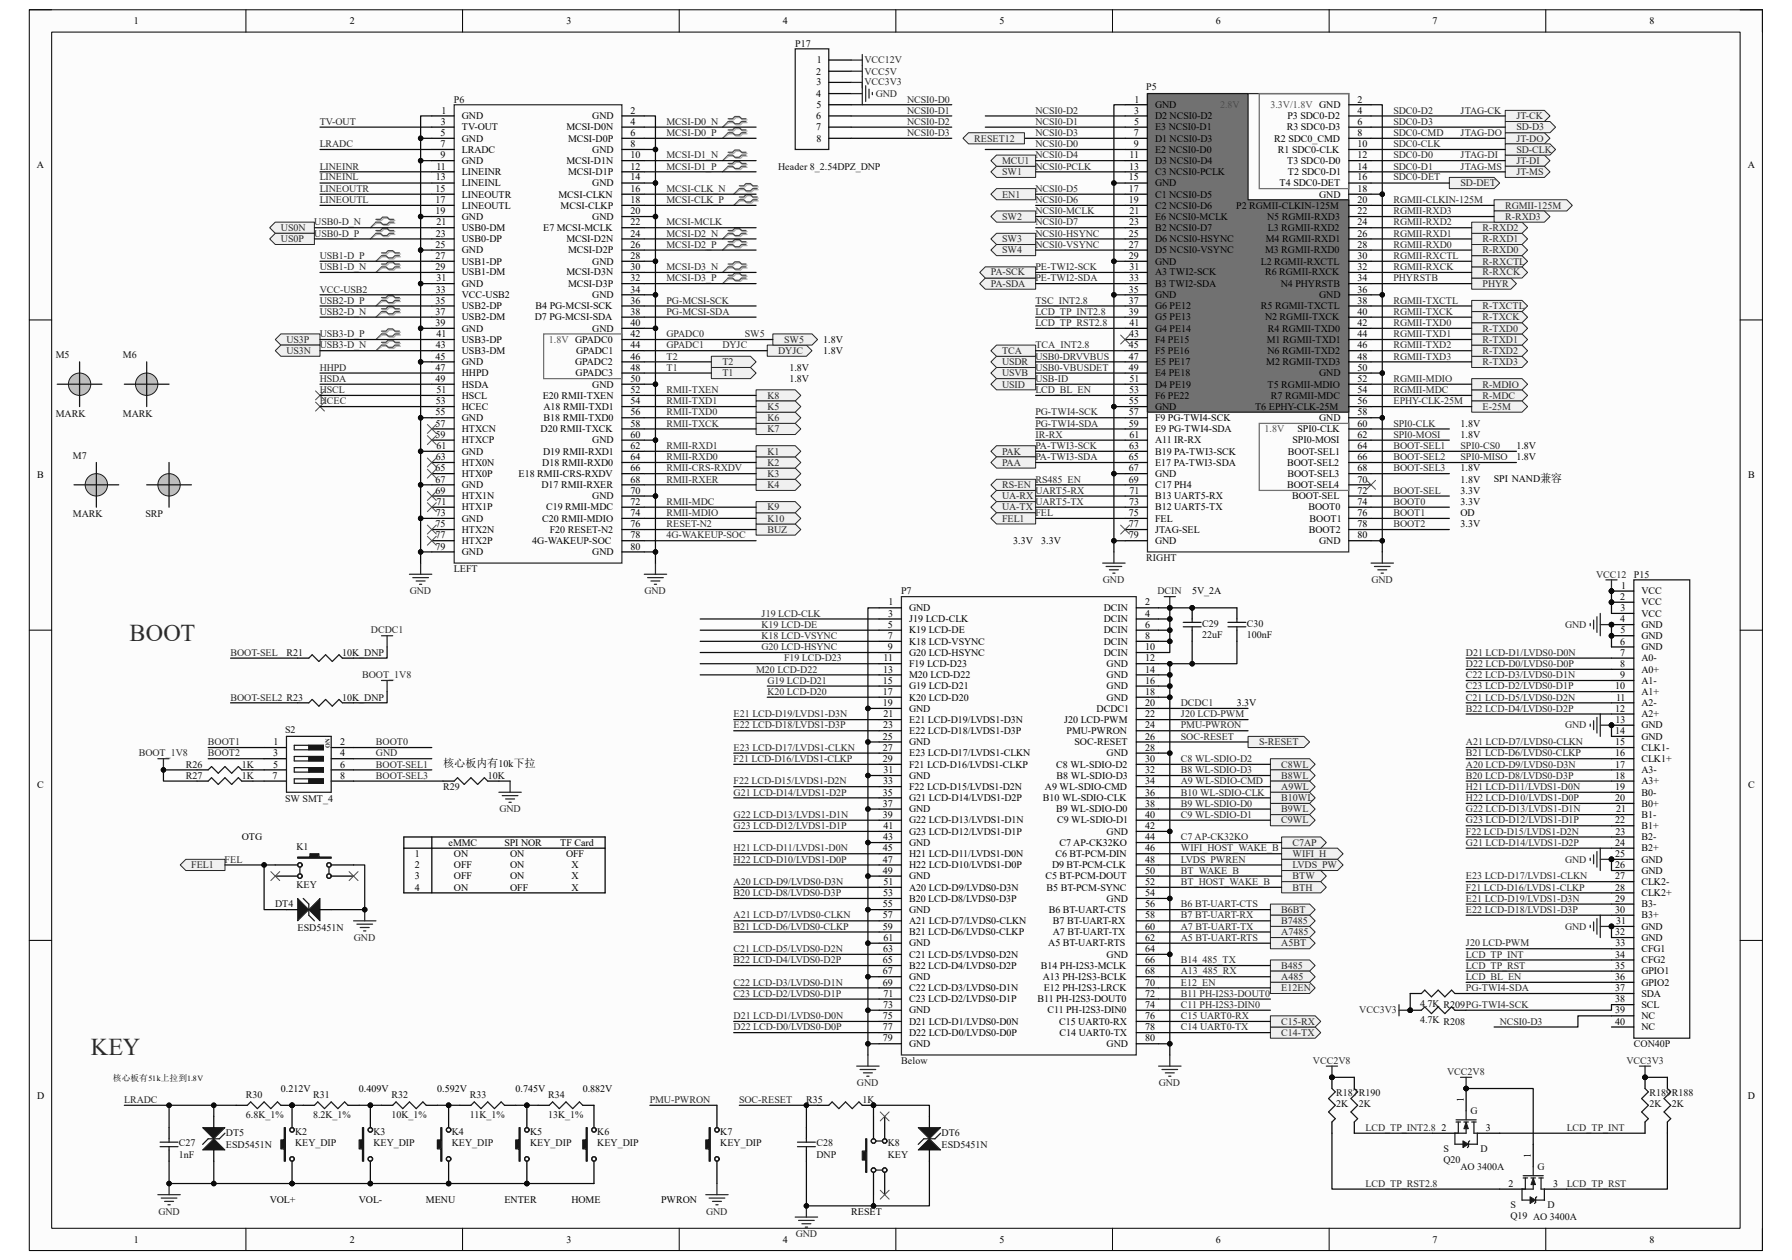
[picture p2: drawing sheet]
<svg xmlns="http://www.w3.org/2000/svg" width="182mm" height="128mm" viewBox="0 0 182 128" stroke-linecap="round" stroke-linejoin="round" font-family="sans-serif">
<defs><g id="words">
<g font-size="2.5" fill="#2e2e2e">
<text x="13.2" y="65.2">BOOT</text>
<text x="9.2" y="107.2">KEY</text>
</g>
<text font-size="1.1" x="45" y="77.9">核心板内有</text>
<g font-size="1">
<text x="13.6" y="2.5">1</text>
<text x="35.5" y="2.5">2</text>
<text x="57.5" y="2.5">3</text>
<text x="79.5" y="2.5">4</text>
<text x="101.5" y="2.5">5</text>
<text x="123.5" y="2.5">6</text>
<text x="145.5" y="2.5">7</text>
<text x="167.5" y="2.5">8</text>
<text x="44.8" y="11.6">1</text>
<text x="64.1" y="11.6">2</text>
<text x="82.9" y="7.6">2</text>
<text x="82.9" y="9.8">4</text>
<text x="82.9" y="8.7">3</text>
<text x="82.9" y="11">5</text>
<text x="83" y="6.4">1</text>
<text x="115.2" y="11.6">3</text>
<text x="115.2" y="10.4">1</text>
<text x="117.3" y="11">GND</text>
<text x="137.9" y="10.4">2</text>
<text x="137.9" y="11.6">4</text>
<text x="3.7" y="17.1">A</text>
<text x="44.3" y="17.2">11</text>
<text x="44.7" y="13.8">5</text>
<text x="44.7" y="14.9">7</text>
<text x="44.7" y="16.1">9</text>
<text x="44.8" y="12.7">3</text>
<text x="46.9" y="12.1">GND</text>
<text x="46.9" y="13.3">TV-OUT</text>
<text x="46.9" y="14.4">GND</text>
<text x="46.9" y="15.5">LRADC</text>
<text x="46.9" y="16.6">GND</text>
<text x="46.9" y="17.8">LINEINR</text>
<text x="57.5" y="13.3">MCSI-D0N</text>
<text x="57.5" y="16.6">MCSI-D1N</text>
<text x="57.7" y="14.4">MCSI-D0P</text>
<text x="57.7" y="17.8">MCSI-D1P</text>
<text x="60.2" y="12.1">GND</text>
<text x="60.2" y="15.5">GND</text>
<text x="64.1" y="14.9">8</text>
<text x="64.1" y="12.7">4</text>
<text x="64.1" y="13.8">6</text>
<text x="64.1" y="16.1">10</text>
<text x="64.1" y="17.2">12</text>
<text x="82.9" y="12.1">6</text>
<text x="82.9" y="13.3">7</text>
<text x="82.9" y="14.4">8</text>
<text x="114.7" y="17.2">13</text>
<text x="114.7" y="16.1">11</text>
<text x="115.1" y="13.8">7</text>
<text x="115.1" y="14.9">9</text>
<text x="115.2" y="12.7">5</text>
<text x="117.3" y="12.1">D2 NCSI0-D2</text>
<text x="117.3" y="13.3">E3 NCSI0-D1</text>
<text x="117.3" y="14.4">D1 NCSI0-D3</text>
<text x="117.3" y="15.5">E2 NCSI0-D0</text>
<text x="117.3" y="16.6">D3 NCSI0-D4</text>
<text x="117.3" y="17.8">C3 NCSI0-PCLK</text>
<text x="129.4" y="14.4">R2 SDC0_CMD</text>
<text x="129.8" y="15.5">R1 SDC0-CLK</text>
<text x="130.7" y="13.3">R3 SDC0-D3</text>
<text x="130.7" y="16.6">T3 SDC0-D0</text>
<text x="130.8" y="12.1">P3 SDC0-D2</text>
<text x="130.8" y="17.8">T2 SDC0-D1</text>
<text x="137.9" y="12.7">6</text>
<text x="137.9" y="13.8">8</text>
<text x="137.9" y="14.9">10</text>
<text x="137.9" y="16.1">12</text>
<text x="137.9" y="17.2">14</text>
<text x="177.5" y="17.1">A</text>
<text x="44.2" y="19.5">15</text>
<text x="44.2" y="20.6">17</text>
<text x="44.2" y="21.8">19</text>
<text x="44.3" y="18.3">13</text>
<text x="44.3" y="22.9">21</text>
<text x="46.9" y="18.9">LINEINL</text>
<text x="46.9" y="20.1">LINEOUTR</text>
<text x="46.9" y="21.2">LINEOUTL</text>
<text x="46.9" y="22.3">GND</text>
<text x="46.9" y="23.5">USB0-DM</text>
<text x="55.2" y="23.5">E7 MCSI-MCLK</text>
<text x="56.7" y="20.1">MCSI-CLKN</text>
<text x="56.9" y="21.2">MCSI-CLKP</text>
<text x="60.2" y="18.9">GND</text>
<text x="60.2" y="22.3">GND</text>
<text x="64.1" y="19.5">16</text>
<text x="64.1" y="20.6">18</text>
<text x="64.1" y="18.3">14</text>
<text x="64.1" y="21.8">20</text>
<text x="64.1" y="22.9">22</text>
<text x="114.6" y="18.3">15</text>
<text x="114.6" y="19.5">17</text>
<text x="114.6" y="20.6">19</text>
<text x="114.7" y="22.9">23</text>
<text x="114.7" y="21.8">21</text>
<text x="117.3" y="18.9">GND</text>
<text x="117.3" y="20.1">C1 NCSI0-D5</text>
<text x="117.3" y="21.2">C2 NCSI0-D6</text>
<text x="117.3" y="22.3">E6 NCSI0-MCLK</text>
<text x="117.3" y="23.5">B2 NCSI0-D7</text>
<text x="125.6" y="21.2">P2 RGMII-CLKIN-125M</text>
<text x="128.7" y="22.3">N5 RGMII-RXD3</text>
<text x="128.8" y="23.5">L3 RGMII-RXD2</text>
<text x="130" y="18.9">T4 SDC0-DET</text>
<text x="134" y="20.1">GND</text>
<text x="137.9" y="18.3">16</text>
<text x="137.9" y="19.5">18</text>
<text x="137.9" y="20.6">20</text>
<text x="137.9" y="21.8">22</text>
<text x="137.9" y="22.9">24</text>
<text x="44.2" y="25.1">25</text>
<text x="44.2" y="26.3">27</text>
<text x="44.2" y="27.4">29</text>
<text x="44.3" y="24">23</text>
<text x="44.3" y="29.7">33</text>
<text x="44.3" y="28.6">31</text>
<text x="46.9" y="24.6">USB0-DP</text>
<text x="46.9" y="25.7">GND</text>
<text x="46.9" y="26.9">USB1-DP</text>
<text x="46.9" y="28">USB1-DM</text>
<text x="46.9" y="29.1">GND</text>
<text x="57.5" y="28">MCSI-D3N</text>
<text x="57.5" y="24.6">MCSI-D2N</text>
<text x="57.7" y="29.1">MCSI-D3P</text>
<text x="57.7" y="25.7">MCSI-D2P</text>
<text x="60.2" y="26.9">GND</text>
<text x="64.1" y="27.4">30</text>
<text x="64.1" y="28.6">32</text>
<text x="64.1" y="24">24</text>
<text x="64.1" y="25.1">26</text>
<text x="64.1" y="26.3">28</text>
<text x="64.1" y="29.7">34</text>
<text x="114.6" y="24">25</text>
<text x="114.6" y="25.1">27</text>
<text x="114.6" y="26.3">29</text>
<text x="114.6" y="29.7">35</text>
<text x="114.7" y="28.6">33</text>
<text x="114.7" y="27.4">31</text>
<text x="117.3" y="24.6">D6 NCSI0-HSYNC</text>
<text x="117.3" y="25.7">D5 NCSI0-VSYNC</text>
<text x="117.3" y="26.9">GND</text>
<text x="117.3" y="28">A3 TWI2-SCK</text>
<text x="117.3" y="29.1">B3 TWI2-SDA</text>
<text x="128.1" y="26.9">L2 RGMII-RXCTL</text>
<text x="128.5" y="25.7">M3 RGMII-RXD0</text>
<text x="128.5" y="28">R6 RGMII-RXCK</text>
<text x="128.6" y="24.6">M4 RGMII-RXD1</text>
<text x="130.1" y="29.1">N4 PHYRSTB</text>
<text x="137.9" y="24">26</text>
<text x="137.9" y="25.1">28</text>
<text x="137.9" y="26.3">30</text>
<text x="137.9" y="27.4">32</text>
<text x="137.9" y="28.6">34</text>
<text x="137.9" y="29.7">36</text>
<text x="44.2" y="30.9">35</text>
<text x="44.2" y="32">37</text>
<text x="44.2" y="33.1">39</text>
<text x="44.3" y="35.4">43</text>
<text x="44.3" y="34.2">41</text>
<text x="46.9" y="30.3">VCC-USB2</text>
<text x="46.9" y="31.4">USB2-DP</text>
<text x="46.9" y="32.6">USB2-DM</text>
<text x="46.9" y="33.7">GND</text>
<text x="46.9" y="34.8">USB3-DP</text>
<text x="46.9" y="35.9">USB3-DM</text>
<text x="54.3" y="32.6">D7 PG-MCSI-SDA</text>
<text x="54.4" y="31.4">B4 PG-MCSI-SCK</text>
<text x="58.5" y="35.9">GPADC1</text>
<text x="60.2" y="30.3">GND</text>
<text x="60.2" y="33.7">GND</text>
<text x="64.1" y="30.9">36</text>
<text x="64.1" y="32">38</text>
<text x="64.1" y="33.1">40</text>
<text x="64.1" y="34.2">42</text>
<text x="64.1" y="35.4">44</text>
<text x="83.6" y="34.8">1.8V</text>
<text x="83.6" y="35.9">1.8V</text>
<text x="114.6" y="30.9">37</text>
<text x="114.6" y="32">39</text>
<text x="114.6" y="35.4">45</text>
<text x="114.7" y="34.2">43</text>
<text x="114.7" y="33.1">41</text>
<text x="117.3" y="30.3">GND</text>
<text x="117.3" y="31.4">G6 PE12</text>
<text x="117.3" y="32.6">G5 PE13</text>
<text x="117.3" y="33.7">G4 PE14</text>
<text x="117.3" y="34.8">F4 PE15</text>
<text x="117.3" y="35.9">F5 PE16</text>
<text x="128.1" y="31.4">R5 RGMII-TXCTL</text>
<text x="128.5" y="32.6">N2 RGMII-TXCK</text>
<text x="128.7" y="34.8">M1 RGMII-TXD1</text>
<text x="128.7" y="35.9">N6 RGMII-TXD2</text>
<text x="128.8" y="33.7">R4 RGMII-TXD0</text>
<text x="134" y="30.3">GND</text>
<text x="137.9" y="30.9">38</text>
<text x="137.9" y="32">40</text>
<text x="137.9" y="33.1">42</text>
<text x="137.9" y="34.2">44</text>
<text x="137.9" y="35.4">46</text>
<text x="44.2" y="36.5">45</text>
<text x="44.2" y="37.7">47</text>
<text x="44.2" y="38.8">49</text>
<text x="44.3" y="41.1">53</text>
<text x="44.3" y="39.9">51</text>
<text x="46.9" y="37.1">GND</text>
<text x="46.9" y="38.2">HHPD</text>
<text x="46.9" y="39.4">HSDA</text>
<text x="46.9" y="40.5">HSCL</text>
<text x="46.9" y="41.6">HCEC</text>
<text x="55.1" y="40.5">E20 RMII-TXEN</text>
<text x="55.2" y="41.6">A18 RMII-TXD1</text>
<text x="58.4" y="37.1">GPADC2</text>
<text x="58.5" y="38.2">GPADC3</text>
<text x="60.2" y="39.4">GND</text>
<text x="64.1" y="36.5">46</text>
<text x="64.1" y="37.7">48</text>
<text x="64.1" y="38.8">50</text>
<text x="64.1" y="39.9">52</text>
<text x="64.1" y="41.1">54</text>
<text x="80.2" y="37.7">1.8V</text>
<text x="80.2" y="38.8">1.8V</text>
<text x="114.6" y="36.5">47</text>
<text x="114.6" y="37.7">49</text>
<text x="114.6" y="41.1">55</text>
<text x="114.7" y="39.9">53</text>
<text x="114.7" y="38.8">51</text>
<text x="117.3" y="37.1">E5 PE17</text>
<text x="117.3" y="38.2">E4 PE18</text>
<text x="117.3" y="39.4">D4 PE19</text>
<text x="117.3" y="40.5">F6 PE22</text>
<text x="117.3" y="41.6">GND</text>
<text x="127.5" y="41.6">T6 EPHY-CLK-25M</text>
<text x="128.6" y="37.1">M2 RGMII-TXD3</text>
<text x="128.7" y="39.4">T5 RGMII-MDIO</text>
<text x="129.1" y="40.5">R7 RGMII-MDC</text>
<text x="134" y="38.2">GND</text>
<text x="137.9" y="36.5">48</text>
<text x="137.9" y="37.7">50</text>
<text x="137.9" y="38.8">52</text>
<text x="137.9" y="39.9">54</text>
<text x="137.9" y="41.1">56</text>
<text x="44.2" y="42.2">55</text>
<text x="44.2" y="43.3">57</text>
<text x="44.2" y="44.4">59</text>
<text x="44.2" y="47.9">65</text>
<text x="44.3" y="46.7">63</text>
<text x="44.3" y="45.6">61</text>
<text x="46.9" y="42.8">GND</text>
<text x="46.9" y="43.9">HTXCN</text>
<text x="46.9" y="45">HTXCP</text>
<text x="46.9" y="46.2">GND</text>
<text x="46.9" y="47.3">HTX0N</text>
<text x="54.9" y="43.9">D20 RMII-TXCK</text>
<text x="55.1" y="47.3">D18 RMII-RXD0</text>
<text x="55.2" y="46.2">D19 RMII-RXD1</text>
<text x="55.2" y="42.8">B18 RMII-TXD0</text>
<text x="60.2" y="45">GND</text>
<text x="64.1" y="42.2">56</text>
<text x="64.1" y="43.3">58</text>
<text x="64.1" y="44.4">60</text>
<text x="64.1" y="45.6">62</text>
<text x="64.1" y="46.7">64</text>
<text x="64.1" y="47.9">66</text>
<text x="114.6" y="42.2">57</text>
<text x="114.6" y="43.3">59</text>
<text x="114.6" y="46.7">65</text>
<text x="114.6" y="47.9">67</text>
<text x="114.7" y="45.6">63</text>
<text x="114.7" y="44.4">61</text>
<text x="117.3" y="42.8">F9 PG-TWI4-SCK</text>
<text x="117.3" y="43.9">E9 PG-TWI4-SDA</text>
<text x="117.3" y="45">A11 IR-RX</text>
<text x="117.3" y="46.2">B19 PA-TWI3-SCK</text>
<text x="117.3" y="47.3">E17 PA-TWI3-SDA</text>
<text x="130.7" y="47.3">BOOT-SEL2</text>
<text x="130.8" y="46.2">BOOT-SEL1</text>
<text x="131.3" y="45">SPI0-MOSI</text>
<text x="131.8" y="43.9">SPI0-CLK</text>
<text x="134" y="42.8">GND</text>
<text x="137.9" y="42.2">58</text>
<text x="137.9" y="43.3">60</text>
<text x="137.9" y="44.4">62</text>
<text x="137.9" y="45.6">64</text>
<text x="137.9" y="46.7">66</text>
<text x="137.9" y="47.9">68</text>
<text x="148.3" y="43.3">1.8V</text>
<text x="148.3" y="44.4">1.8V</text>
<text x="148.3" y="47.9">1.8V</text>
<text x="154" y="45.6">1.8V</text>
<text x="154" y="46.7">1.8V</text>
<text x="3.8" y="48.6">B</text>
<text x="44.2" y="49">67</text>
<text x="44.2" y="50.2">69</text>
<text x="44.2" y="53.6">75</text>
<text x="44.3" y="52.4">73</text>
<text x="44.3" y="51.3">71</text>
<text x="46.9" y="48.4">HTX0P</text>
<text x="46.9" y="49.6">GND</text>
<text x="46.9" y="50.7">HTX1N</text>
<text x="46.9" y="51.9">HTX1P</text>
<text x="46.9" y="53">GND</text>
<text x="52.7" y="48.4">E18 RMII-CRS-RXDV</text>
<text x="55" y="49.6">D17 RMII-RXER</text>
<text x="55.1" y="53">C20 RMII-MDIO</text>
<text x="55.5" y="51.9">C19 RMII-MDC</text>
<text x="60.2" y="50.7">GND</text>
<text x="64.1" y="49">68</text>
<text x="64.1" y="50.2">70</text>
<text x="64.1" y="51.3">72</text>
<text x="64.1" y="52.4">74</text>
<text x="64.1" y="53.6">76</text>
<text x="114.6" y="49">69</text>
<text x="114.6" y="52.4">75</text>
<text x="114.6" y="53.6">77</text>
<text x="114.7" y="51.3">73</text>
<text x="114.7" y="50.2">71</text>
<text x="117.3" y="48.4">GND</text>
<text x="117.3" y="49.6">C17 PH4</text>
<text x="117.3" y="50.7">B13 UART5-RX</text>
<text x="117.3" y="51.9">B12 UART5-TX</text>
<text x="117.3" y="53">FEL</text>
<text x="130.7" y="49.6">BOOT-SEL4</text>
<text x="130.8" y="48.4">BOOT-SEL3</text>
<text x="131.2" y="50.7">BOOT-SEL</text>
<text x="132.9" y="51.9">BOOT0</text>
<text x="133" y="53">BOOT1</text>
<text x="137.9" y="49">70</text>
<text x="137.9" y="50.2">72</text>
<text x="137.9" y="51.3">74</text>
<text x="137.9" y="52.4">76</text>
<text x="137.9" y="53.6">78</text>
<text x="148.3" y="49">1.8V</text>
<text x="148.3" y="50.2">3.3V</text>
<text x="148.3" y="51.3">3.3V</text>
<text x="148.3" y="52.4">OD</text>
<text x="148.3" y="53.6">3.3V</text>
<text x="151.7" y="49">SPI NAND兼容</text>
<text x="177.5" y="48.6">B</text>
<text x="44.2" y="54.7">77</text>
<text x="44.2" y="55.8">79</text>
<text x="46.9" y="54.1">HTX2N</text>
<text x="46.9" y="55.2">HTX2P</text>
<text x="46.9" y="56.4">GND</text>
<text x="54.1" y="55.2">4G-WAKEUP-SOC</text>
<text x="55.8" y="54.1">F20 RESET-N2</text>
<text x="60.2" y="56.4">GND</text>
<text x="64.1" y="54.7">78</text>
<text x="64.1" y="55.8">80</text>
<text x="102.9" y="55.2">3.3V</text>
<text x="105.7" y="55.2">3.3V</text>
<text x="114.6" y="54.7">79</text>
<text x="117.3" y="54.1">JTAG-SEL</text>
<text x="117.3" y="55.2">GND</text>
<text x="132.9" y="54.1">BOOT2</text>
<text x="134" y="55.2">GND</text>
<text x="137.9" y="54.7">80</text>
<text x="164.6" y="59.8">1</text>
<text x="90.2" y="63.8">5</text>
<text x="90.2" y="64.9">7</text>
<text x="90.2" y="62.7">3</text>
<text x="90.3" y="61.5">1</text>
<text x="92.3" y="62.1">GND</text>
<text x="92.3" y="63.2">J19 LCD-CLK</text>
<text x="92.3" y="64.3">K19 LCD-DE</text>
<text x="92.3" y="65.5">K18 LCD-VSYNC</text>
<text x="112.1" y="62.1">DCIN</text>
<text x="112.1" y="63.2">DCIN</text>
<text x="112.1" y="64.3">DCIN</text>
<text x="112.1" y="65.5">DCIN</text>
<text x="116.3" y="61.5">2</text>
<text x="116.3" y="62.7">4</text>
<text x="116.3" y="63.8">6</text>
<text x="116.3" y="64.9">8</text>
<text x="121.1" y="60.4">5V_2A</text>
<text x="164.5" y="60.9">2</text>
<text x="164.5" y="63.2">4</text>
<text x="164.5" y="65.5">6</text>
<text x="164.6" y="62.1">3</text>
<text x="164.6" y="64.3">5</text>
<text x="166.7" y="60.4">VCC</text>
<text x="166.7" y="61.5">VCC</text>
<text x="166.7" y="62.7">VCC</text>
<text x="166.7" y="63.8">GND</text>
<text x="166.7" y="64.9">GND</text>
<text x="89.7" y="69.5">15</text>
<text x="89.7" y="70.6">17</text>
<text x="89.7" y="71.7">19</text>
<text x="89.7" y="68.3">13</text>
<text x="89.7" y="67.2">11</text>
<text x="90.2" y="66">9</text>
<text x="92.3" y="66.6">G20 LCD-HSYNC</text>
<text x="92.3" y="67.7">F19 LCD-D23</text>
<text x="92.3" y="68.9">M20 LCD-D22</text>
<text x="92.3" y="70">G19 LCD-D21</text>
<text x="92.3" y="71.2">K20 LCD-D20</text>
<text x="112.1" y="66.6">DCIN</text>
<text x="112.4" y="67.7">GND</text>
<text x="112.4" y="68.9">GND</text>
<text x="112.4" y="70">GND</text>
<text x="112.4" y="71.2">GND</text>
<text x="116.3" y="66">10</text>
<text x="116.3" y="67.2">12</text>
<text x="116.3" y="68.3">14</text>
<text x="116.3" y="69.5">16</text>
<text x="116.3" y="70.6">18</text>
<text x="116.3" y="71.7">20</text>
<text x="125.6" y="71.7">3.3V</text>
<text x="164" y="70">10</text>
<text x="164.1" y="71.2">11</text>
<text x="164.5" y="66.6">7</text>
<text x="164.5" y="67.7">8</text>
<text x="164.5" y="68.9">9</text>
<text x="166.7" y="66">GND</text>
<text x="166.7" y="67.2">A0-</text>
<text x="166.7" y="68.3">A0+</text>
<text x="166.7" y="69.5">A1-</text>
<text x="166.7" y="70.6">A1+</text>
<text x="166.7" y="71.7">A2-</text>
<text x="27.7" y="76.8">3</text>
<text x="27.7" y="78">5</text>
<text x="27.8" y="75.7">1</text>
<text x="34.5" y="75.7">2</text>
<text x="34.5" y="76.8">4</text>
<text x="34.5" y="78">6</text>
<text x="50.6" y="77.9">10k下拉</text>
<text x="89.7" y="75.1">25</text>
<text x="89.7" y="76.3">27</text>
<text x="89.7" y="77.4">29</text>
<text x="89.7" y="74">23</text>
<text x="89.7" y="72.9">21</text>
<text x="92.3" y="72.3">GND</text>
<text x="92.3" y="73.4">E21 LCD-D19/LVDS1-D3N</text>
<text x="92.3" y="74.5">E22 LCD-D18/LVDS1-D3P</text>
<text x="92.3" y="75.7">GND</text>
<text x="92.3" y="76.8">E23 LCD-D17/LVDS1-CLKN</text>
<text x="92.3" y="78">F21 LCD-D16/LVDS1-CLKP</text>
<text x="107.3" y="78">C8 WL-SDIO-D2</text>
<text x="108.1" y="73.4">J20 LCD-PWM</text>
<text x="108.3" y="74.5">PMU-PWRON</text>
<text x="109.1" y="75.7">SOC-RESET</text>
<text x="111.4" y="72.3">DCDC1</text>
<text x="112.4" y="76.8">GND</text>
<text x="116.3" y="72.9">22</text>
<text x="116.3" y="74">24</text>
<text x="116.3" y="75.1">26</text>
<text x="116.3" y="76.3">28</text>
<text x="116.3" y="77.4">30</text>
<text x="164" y="72.3">12</text>
<text x="164" y="74.5">14</text>
<text x="164" y="75.7">15</text>
<text x="164" y="76.8">16</text>
<text x="164" y="78">17</text>
<text x="164.1" y="73.4">13</text>
<text x="166.7" y="72.9">A2+</text>
<text x="166.7" y="74">GND</text>
<text x="166.7" y="75.1">GND</text>
<text x="166.7" y="76.3">CLK1-</text>
<text x="166.7" y="77.4">CLK1+</text>
<text x="3.8" y="80.1">C</text>
<text x="27.7" y="79.1">7</text>
<text x="34.5" y="79.1">8</text>
<text x="89.7" y="80.8">35</text>
<text x="89.7" y="82">37</text>
<text x="89.7" y="83.1">39</text>
<text x="89.7" y="79.7">33</text>
<text x="89.7" y="78.5">31</text>
<text x="92.3" y="79.1">GND</text>
<text x="92.3" y="80.2">F22 LCD-D15/LVDS1-D2N</text>
<text x="92.3" y="81.4">G21 LCD-D14/LVDS1-D2P</text>
<text x="92.3" y="82.5">GND</text>
<text x="92.3" y="83.7">G22 LCD-D13/LVDS1-D1N</text>
<text x="105.9" y="81.4">B10 WL-SDIO-CLK</text>
<text x="106.1" y="80.2">A9 WL-SDIO-CMD</text>
<text x="107.3" y="82.5">B9 WL-SDIO-D0</text>
<text x="107.3" y="79.1">B8 WL-SDIO-D3</text>
<text x="107.4" y="83.7">C9 WL-SDIO-D1</text>
<text x="116.3" y="78.5">32</text>
<text x="116.3" y="79.7">34</text>
<text x="116.3" y="80.8">36</text>
<text x="116.3" y="82">38</text>
<text x="116.3" y="83.1">40</text>
<text x="164" y="79.1">18</text>
<text x="164" y="80.2">19</text>
<text x="164" y="81.4">20</text>
<text x="164" y="83.7">22</text>
<text x="164.1" y="82.5">21</text>
<text x="166.7" y="78.5">A3-</text>
<text x="166.7" y="79.7">A3+</text>
<text x="166.7" y="80.8">B0-</text>
<text x="166.7" y="82">B0+</text>
<text x="166.7" y="83.1">B1-</text>
<text x="177.5" y="80.1">C</text>
<text x="24.6" y="85.3">OTG</text>
<text x="42.1" y="87">1</text>
<text x="42.1" y="88.2">2</text>
<text x="42.1" y="89.3">3</text>
<text x="45.6" y="85.9">eMMC</text>
<text x="46.1" y="87">ON</text>
<text x="46.1" y="88.2">OFF</text>
<text x="46.1" y="89.3">OFF</text>
<text x="51.2" y="85.9">SPI NOR</text>
<text x="51.8" y="87">ON</text>
<text x="51.8" y="88.2">ON</text>
<text x="51.8" y="89.3">ON</text>
<text x="56.9" y="85.9">TF Card</text>
<text x="57.5" y="87">OFF</text>
<text x="58" y="88.2">X</text>
<text x="58" y="89.3">X</text>
<text x="89.7" y="86.5">45</text>
<text x="89.7" y="87.6">47</text>
<text x="89.7" y="88.8">49</text>
<text x="89.7" y="85.3">43</text>
<text x="89.7" y="84.2">41</text>
<text x="89.7" y="89.9">51</text>
<text x="92.3" y="84.8">G23 LCD-D12/LVDS1-D1P</text>
<text x="92.3" y="85.9">GND</text>
<text x="92.3" y="87">H21 LCD-D11/LVDS1-D0N</text>
<text x="92.3" y="88.2">H22 LCD-D10/LVDS1-D0P</text>
<text x="92.3" y="89.3">GND</text>
<text x="106.2" y="89.3">C5 BT-PCM-DOUT</text>
<text x="106.8" y="88.2">D9 BT-PCM-CLK</text>
<text x="107.2" y="87">C6 BT-PCM-DIN</text>
<text x="107.6" y="85.9">C7 AP-CK32KO</text>
<text x="112.4" y="84.8">GND</text>
<text x="116.3" y="84.2">42</text>
<text x="116.3" y="85.3">44</text>
<text x="116.3" y="86.5">46</text>
<text x="116.3" y="87.6">48</text>
<text x="116.3" y="88.8">50</text>
<text x="116.3" y="89.9">52</text>
<text x="164" y="85.9">24</text>
<text x="164" y="87">25</text>
<text x="164" y="88.2">26</text>
<text x="164" y="89.3">27</text>
<text x="164.1" y="84.8">23</text>
<text x="166.7" y="84.2">B1+</text>
<text x="166.7" y="85.3">B2-</text>
<text x="166.7" y="86.5">B2+</text>
<text x="166.7" y="87.6">GND</text>
<text x="166.7" y="88.8">GND</text>
<text x="166.7" y="89.9">CLK2-</text>
<text x="42.1" y="90.5">4</text>
<text x="46.1" y="90.5">ON</text>
<text x="51.8" y="90.5">OFF</text>
<text x="58" y="90.5">X</text>
<text x="89.7" y="92.2">55</text>
<text x="89.7" y="93.3">57</text>
<text x="89.7" y="94.4">59</text>
<text x="89.7" y="91">53</text>
<text x="89.7" y="95.6">61</text>
<text x="92.3" y="90.5">A20 LCD-D9/LVDS0-D3N</text>
<text x="92.3" y="91.6">B20 LCD-D8/LVDS0-D3P</text>
<text x="92.3" y="92.8">GND</text>
<text x="92.3" y="93.9">A21 LCD-D7/LVDS0-CLKN</text>
<text x="92.3" y="95">B21 LCD-D6/LVDS0-CLKP</text>
<text x="106.3" y="90.5">B5 BT-PCM-SYNC</text>
<text x="106.5" y="92.8">B6 BT-UART-CTS</text>
<text x="106.9" y="93.9">B7 BT-UART-RX</text>
<text x="106.9" y="95">A7 BT-UART-TX</text>
<text x="112.4" y="91.6">GND</text>
<text x="116.3" y="91">54</text>
<text x="116.3" y="92.2">56</text>
<text x="116.3" y="93.3">58</text>
<text x="116.3" y="94.4">60</text>
<text x="116.3" y="95.6">62</text>
<text x="164" y="90.5">28</text>
<text x="164" y="91.6">29</text>
<text x="164" y="92.8">30</text>
<text x="164" y="95">32</text>
<text x="164.1" y="93.9">31</text>
<text x="166.7" y="91">CLK2+</text>
<text x="166.7" y="92.2">B3-</text>
<text x="166.7" y="93.3">B3+</text>
<text x="166.7" y="94.4">GND</text>
<text x="166.7" y="95.6">GND</text>
<text x="89.7" y="97.8">65</text>
<text x="89.7" y="99">67</text>
<text x="89.7" y="100.1">69</text>
<text x="89.7" y="96.7">63</text>
<text x="89.7" y="101.3">71</text>
<text x="92.3" y="96.1">GND</text>
<text x="92.3" y="97.3">C21 LCD-D5/LVDS0-D2N</text>
<text x="92.3" y="98.4">B22 LCD-D4/LVDS0-D2P</text>
<text x="92.3" y="99.6">GND</text>
<text x="92.3" y="100.7">C22 LCD-D3/LVDS0-D1N</text>
<text x="92.3" y="101.8">C23 LCD-D2/LVDS0-D1P</text>
<text x="105.4" y="101.8">B11 PH-I2S3-DOUT0</text>
<text x="105.7" y="98.4">B14 PH-I2S3-MCLK</text>
<text x="105.9" y="99.6">A13 PH-I2S3-BCLK</text>
<text x="106" y="100.7">E12 PH-I2S3-LRCK</text>
<text x="106.5" y="96.1">A5 BT-UART-RTS</text>
<text x="112.4" y="97.3">GND</text>
<text x="116.3" y="96.7">64</text>
<text x="116.3" y="97.8">66</text>
<text x="116.3" y="99">68</text>
<text x="116.3" y="100.1">70</text>
<text x="116.3" y="101.3">72</text>
<text x="164" y="97.3">34</text>
<text x="164" y="98.4">35</text>
<text x="164" y="99.6">36</text>
<text x="164" y="100.7">37</text>
<text x="164" y="101.8">38</text>
<text x="164.1" y="96.1">33</text>
<text x="166.7" y="96.7">CFG1</text>
<text x="166.7" y="97.8">CFG2</text>
<text x="166.7" y="99">GPIO1</text>
<text x="166.7" y="100.1">GPIO2</text>
<text x="166.7" y="101.3">SDA</text>
<text x="89.7" y="103.5">75</text>
<text x="89.7" y="104.6">77</text>
<text x="89.7" y="105.8">79</text>
<text x="89.7" y="102.4">73</text>
<text x="92.3" y="103">GND</text>
<text x="92.3" y="104.1">D21 LCD-D1/LVDS0-D0N</text>
<text x="92.3" y="105.2">D22 LCD-D0/LVDS0-D0P</text>
<text x="92.3" y="106.3">GND</text>
<text x="106.4" y="103">C11 PH-I2S3-DIN0</text>
<text x="107.6" y="104.1">C15 UART0-RX</text>
<text x="107.6" y="105.2">C14 UART0-TX</text>
<text x="112.4" y="106.3">GND</text>
<text x="116.3" y="102.4">74</text>
<text x="116.3" y="103.5">76</text>
<text x="116.3" y="104.6">78</text>
<text x="116.3" y="105.8">80</text>
<text x="164" y="103">39</text>
<text x="164" y="104.1">40</text>
<text x="166.7" y="102.4">SCL</text>
<text x="166.7" y="103.5">NC</text>
<text x="166.7" y="104.6">NC</text>
<text x="3.8" y="111.6">D</text>
<text x="28.5" y="110.9">0.212V</text>
<text x="36.4" y="110.9">0.409V</text>
<text x="44.4" y="110.9">0.592V</text>
<text x="52.4" y="110.9">0.745V</text>
<text x="59.2" y="110.9">0.882V</text>
<text x="148.7" y="111.9" transform="rotate(-90 148.7 111.9)">1</text>
<text x="177.5" y="111.6">D</text>
<text x="146.4" y="114.9">2</text>
<text x="150.9" y="114.9">3</text>
<text x="155.5" y="117.6" transform="rotate(-90 155.5 117.6)">1</text>
<text x="27.4" y="122.3">VOL+</text>
<text x="36.4" y="122.3">VOL-</text>
<text x="43.3" y="122.3">MENU</text>
<text x="51.2" y="122.3">ENTER</text>
<text x="58" y="122.3">HOME</text>
<text x="67.1" y="122.3">PWRON</text>
<text x="86.4" y="123.4">RESET</text>
<text x="153.2" y="120.6">2</text>
<text x="157.7" y="120.6">3</text>
<text x="13.6" y="126.2">1</text>
<text x="35.5" y="126.2">2</text>
<text x="57.5" y="126.2">3</text>
<text x="79.5" y="126.2">4</text>
<text x="101.5" y="126.2">5</text>
<text x="123.5" y="126.2">6</text>
<text x="145.5" y="126.2">7</text>
<text x="167.5" y="126.2">8</text>
</g>
<g font-size="1" fill="#0e0e0e">
<text x="80.8" y="4.7">P17</text>
<text x="46.1" y="10.4">P6</text>
<text x="116.4" y="9.1">P5</text>
<text x="79" y="17.2">Header 8_2.54DPZ_DNP</text>
<text x="5.7" y="36.4">M5</text>
<text x="12.5" y="36.4">M6</text>
<text x="5.7" y="42.3">MARK</text>
<text x="7.4" y="46.6">M7</text>
<text x="12.5" y="42.3">MARK</text>
<text x="7.4" y="52.5">MARK</text>
<text x="14.8" y="52.5">SRP</text>
<text x="46.1" y="58.1">LEFT</text>
<text x="116.4" y="57">RIGHT</text>
<text x="165.9" y="58.7">P15</text>
<text x="91.5" y="60.4">P7</text>
<text x="122.1" y="63.7">C29</text>
<text x="122.1" y="64.8">22uF</text>
<text x="126.6" y="63.7">C30</text>
<text x="126.6" y="64.8">100nF</text>
<text x="29.1" y="66.6">R21</text>
<text x="34.8" y="66.6">10K_DNP</text>
<text x="34.8" y="71.2">10K_DNP</text>
<text x="18.9" y="78">R26</text>
<text x="24.6" y="78">1K</text>
<text x="29" y="74.5">S2</text>
<text x="18.9" y="79.1">R27</text>
<text x="24.6" y="79.1">1K</text>
<text x="29" y="81.5">SW SMT_4</text>
<text x="45" y="80.2">R29</text>
<text x="49.5" y="79.1">10K</text>
<text x="30.1" y="86.4">K1</text>
<text x="27.9" y="92.2">DT4</text>
<text x="30.1" y="90.3">KEY</text>
<text x="30.2" y="94.5">ESD5451N</text>
<text x="144.2" y="104">4.7K R208</text>
<text x="144.2" y="102.3">4.7K R209PG-TWI4-SCK</text>
<text x="165.9" y="106.3">CON40P</text>
<text x="25" y="111.6">R30</text>
<text x="25" y="113.6">6.8K_1%</text>
<text x="31.8" y="111.6">R31</text>
<text x="31.8" y="113.6">8.2K_1%</text>
<text x="39.8" y="111.6">R32</text>
<text x="39.8" y="113.6">10K_1%</text>
<text x="47.7" y="111.6">R33</text>
<text x="47.7" y="113.6">11K_1%</text>
<text x="55.7" y="111.6">R34</text>
<text x="55.7" y="113.6">13K_1%</text>
<text x="81.9" y="112.1">R35</text>
<text x="87.6" y="112.1">1K</text>
<text x="91.5" y="108.1">Below</text>
<text x="135.7" y="111.4">R187R190</text>
<text x="135.7" y="112.5">2K</text>
<text x="138" y="112.5">2K</text>
<text x="149.4" y="113.2">G</text>
<text x="167.5" y="111.4">R189R188</text>
<text x="167.5" y="112.5">2K</text>
<text x="169.8" y="112.5">2K</text>
<text x="18.2" y="116.5">C27</text>
<text x="18.2" y="117.6">1nF</text>
<text x="22.9" y="115.4">DT5</text>
<text x="22.9" y="116.6">ESD5451N</text>
<text x="30" y="115.3">K2</text>
<text x="30" y="116.5">KEY_DIP</text>
<text x="37.9" y="115.3">K3</text>
<text x="37.9" y="116.5">KEY_DIP</text>
<text x="45.9" y="115.3">K4</text>
<text x="45.9" y="116.5">KEY_DIP</text>
<text x="53.8" y="115.3">K5</text>
<text x="53.8" y="116.5">KEY_DIP</text>
<text x="60.7" y="115.3">K6</text>
<text x="60.7" y="116.5">KEY_DIP</text>
<text x="73.2" y="115.3">K7</text>
<text x="73.2" y="116.5">KEY_DIP</text>
<text x="82.9" y="116.5">C28</text>
<text x="82.9" y="117.6">DNP</text>
<text x="90.2" y="116.5">K8</text>
<text x="90.2" y="117.6">KEY</text>
<text x="95.6" y="115.4">DT6</text>
<text x="95.6" y="116.6">ESD5451N</text>
<text x="146.6" y="117.1">S</text>
<text x="146.6" y="118.2">Q20</text>
<text x="148.3" y="118.9">AO 3400A</text>
<text x="150.4" y="117.1">D</text>
<text x="156.2" y="118.9">G</text>
<text x="153.4" y="122.7">S</text>
<text x="153.4" y="123.9">Q19 AO 3400A</text>
<text x="157.2" y="122.7">D</text>
</g>
<g font-size="1" fill="#262626">
<text x="87.8" y="7.6">VCC5V</text>
<text x="87.8" y="6.4">VCC12V</text>
<text x="87.8" y="8.7">VCC3V3</text>
<text x="88.9" y="9.8">GND</text>
<text x="92.1" y="10.4">NCSI0-D0</text>
<text x="92.1" y="11.6">NCSI0-D1</text>
<text x="105.2" y="11.6">NCSI0-D2</text>
<text x="141.5" y="11.6">SDC0-D2</text>
<text x="148.3" y="11.6">JTAG-CK</text>
<text x="32.5" y="12.7">TV-OUT</text>
<text x="32.5" y="17.2">LINEINR</text>
<text x="32.5" y="14.9">LRADC</text>
<text x="67.7" y="12.7">MCSI-D0_N</text>
<text x="67.7" y="13.8">MCSI-D0_P</text>
<text x="67.7" y="16.1">MCSI-D1_N</text>
<text x="67.7" y="17.2">MCSI-D1_P</text>
<text x="92.1" y="12.7">NCSI0-D2</text>
<text x="92.1" y="13.8">NCSI0-D3</text>
<text x="98.9" y="14.4">RESET12</text>
<text x="101.8" y="17.8">SW1</text>
<text x="101.8" y="16.6">MCU1</text>
<text x="105.2" y="14.9">NCSI0-D0</text>
<text x="105.2" y="12.7">NCSI0-D1</text>
<text x="105.2" y="13.8">NCSI0-D3</text>
<text x="105.2" y="16.1">NCSI0-D4</text>
<text x="105.2" y="17.2">NCSI0-PCLK</text>
<text x="141.5" y="16.1">SDC0-D0</text>
<text x="141.5" y="17.2">SDC0-D1</text>
<text x="141.5" y="12.7">SDC0-D3</text>
<text x="141.5" y="13.8">SDC0-CMD</text>
<text x="141.5" y="14.9">SDC0-CLK</text>
<text x="148.3" y="13.8">JTAG-DO</text>
<text x="148.3" y="16.1">JTAG-DI</text>
<text x="148.3" y="17.2">JTAG-MS</text>
<text x="154" y="12.1">JT-CK</text>
<text x="154" y="14.4">JT-DO</text>
<text x="154" y="16.6">JT-DI</text>
<text x="154" y="17.8">JT-MS</text>
<text x="154" y="15.5">SD-CLK</text>
<text x="154" y="13.3">SD-D3</text>
<text x="28.5" y="23.5">US0N</text>
<text x="31.9" y="22.9">USB0-D_N</text>
<text x="32.5" y="18.3">LINEINL</text>
<text x="32.5" y="19.5">LINEOUTR</text>
<text x="32.5" y="20.6">LINEOUTL</text>
<text x="67.7" y="19.5">MCSI-CLK_N</text>
<text x="67.7" y="20.6">MCSI-CLK_P</text>
<text x="67.7" y="22.9">MCSI-MCLK</text>
<text x="101.8" y="22.3">SW2</text>
<text x="101.8" y="20.1">EN1</text>
<text x="105.2" y="19.5">NCSI0-D5</text>
<text x="105.2" y="20.6">NCSI0-D6</text>
<text x="105.2" y="22.9">NCSI0-D7</text>
<text x="105.2" y="21.8">NCSI0-MCLK</text>
<text x="141.5" y="18.3">SDC0-DET</text>
<text x="141.5" y="22.9">RGMII-RXD2</text>
<text x="141.5" y="21.8">RGMII-RXD3</text>
<text x="141.5" y="20.6">RGMII-CLKIN-125M</text>
<text x="148.3" y="18.9">SD-DET</text>
<text x="150.6" y="23.5">R-RXD2</text>
<text x="152.9" y="21.2">RGMII-125M</text>
<text x="152.9" y="22.3">R-RXD3</text>
<text x="28.5" y="24.6">US0P</text>
<text x="31.9" y="24">USB0-D_P</text>
<text x="32.5" y="26.3">USB1-D_P</text>
<text x="32.5" y="27.4">USB1-D_N</text>
<text x="32.5" y="29.7">VCC-USB2</text>
<text x="67.7" y="24">MCSI-D2_N</text>
<text x="67.7" y="25.1">MCSI-D2_P</text>
<text x="67.7" y="27.4">MCSI-D3_N</text>
<text x="67.7" y="28.6">MCSI-D3_P</text>
<text x="100.6" y="29.1">PA-SDA</text>
<text x="100.6" y="28">PA-SCK</text>
<text x="101.8" y="25.7">SW4</text>
<text x="101.8" y="24.6">SW3</text>
<text x="105.2" y="24">NCSI0-HSYNC</text>
<text x="105.2" y="25.1">NCSI0-VSYNC</text>
<text x="105.2" y="27.4">PE-TWI2-SCK</text>
<text x="105.2" y="28.6">PE-TWI2-SDA</text>
<text x="141.5" y="25.1">RGMII-RXD0</text>
<text x="141.5" y="24">RGMII-RXD1</text>
<text x="141.5" y="26.3">RGMII-RXCTL</text>
<text x="141.5" y="27.4">RGMII-RXCK</text>
<text x="141.5" y="28.6">PHYRSTB</text>
<text x="150.6" y="29.1">PHYR</text>
<text x="150.6" y="28">R-RXCK</text>
<text x="150.6" y="26.9">R-RXCTL</text>
<text x="150.6" y="25.7">R-RXD0</text>
<text x="150.6" y="24.6">R-RXD1</text>
<text x="29.1" y="34.8">US3P</text>
<text x="29.1" y="35.9">US3N</text>
<text x="32.5" y="30.9">USB2-D_P</text>
<text x="32.5" y="32">USB2-D_N</text>
<text x="32.5" y="35.4">USB3-D_N</text>
<text x="32.5" y="34.2">USB3-D_P</text>
<text x="67.7" y="32">PG-MCSI-SDA</text>
<text x="67.7" y="30.9">PG-MCSI-SCK</text>
<text x="67.7" y="34.2">GPADC0</text>
<text x="67.7" y="35.4">GPADC1</text>
<text x="73.4" y="35.4">DYJC</text>
<text x="75.6" y="34.2">SW5</text>
<text x="79" y="35.9">DYJC</text>
<text x="79.6" y="34.8">SW5</text>
<text x="101.8" y="35.9">TCA</text>
<text x="105.2" y="30.9">TSC_INT2.8</text>
<text x="105.2" y="32">LCD_TP_INT2.8</text>
<text x="105.2" y="33.1">LCD_TP_RST2.8</text>
<text x="105.2" y="35.4">TCA_INT2.8</text>
<text x="141.5" y="33.1">RGMII-TXD0</text>
<text x="141.5" y="34.2">RGMII-TXD1</text>
<text x="141.5" y="35.4">RGMII-TXD2</text>
<text x="141.5" y="30.9">RGMII-TXCTL</text>
<text x="141.5" y="32">RGMII-TXCK</text>
<text x="150.6" y="35.9">R-TXD2</text>
<text x="150.6" y="34.8">R-TXD1</text>
<text x="150.6" y="33.7">R-TXD0</text>
<text x="150.6" y="31.4">R-TXCTL</text>
<text x="150.6" y="32.6">R-TXCK</text>
<text x="32.5" y="37.7">HHPD</text>
<text x="32.5" y="38.8">HSDA</text>
<text x="32.5" y="39.9">HSCL</text>
<text x="32.5" y="41.1">HCEC</text>
<text x="67.7" y="36.5">T2</text>
<text x="67.7" y="37.7">T1</text>
<text x="67.7" y="39.9">RMII-TXEN</text>
<text x="67.7" y="41.1">RMII-TXD1</text>
<text x="73.4" y="38.2">T1</text>
<text x="73.4" y="37.1">T2</text>
<text x="77.9" y="40.5">K8</text>
<text x="77.9" y="41.6">K5</text>
<text x="101.8" y="37.1">USDR</text>
<text x="101.8" y="38.2">USVB</text>
<text x="101.8" y="39.4">USID</text>
<text x="105.2" y="39.9">LCD_BL_EN</text>
<text x="105.2" y="36.5">USB0-DRVVBUS</text>
<text x="105.2" y="37.7">USB0-VBUSDET</text>
<text x="105.2" y="38.8">USB-ID</text>
<text x="141.5" y="36.5">RGMII-TXD3</text>
<text x="141.5" y="41.1">EPHY-CLK-25M</text>
<text x="141.5" y="38.8">RGMII-MDIO</text>
<text x="141.5" y="39.9">RGMII-MDC</text>
<text x="150.6" y="40.5">R-MDC</text>
<text x="150.6" y="39.4">R-MDIO</text>
<text x="150.6" y="37.1">R-TXD3</text>
<text x="150.6" y="41.6">E-25M</text>
<text x="67.7" y="42.2">RMII-TXD0</text>
<text x="67.7" y="43.3">RMII-TXCK</text>
<text x="67.7" y="46.7">RMII-RXD0</text>
<text x="67.7" y="45.6">RMII-RXD1</text>
<text x="67.7" y="47.9">RMII-CRS-RXDV</text>
<text x="77.9" y="43.9">K7</text>
<text x="77.9" y="42.8">K6</text>
<text x="77.9" y="47.3">K2</text>
<text x="77.9" y="46.2">K1</text>
<text x="101.8" y="46.2">PAK</text>
<text x="101.8" y="47.3">PAA</text>
<text x="105.2" y="42.2">PG-TWI4-SCK</text>
<text x="105.2" y="43.3">PG-TWI4-SDA</text>
<text x="105.2" y="44.4">IR-RX</text>
<text x="105.2" y="45.6">PA-TWI3-SCK</text>
<text x="105.2" y="46.7">PA-TWI3-SDA</text>
<text x="141.5" y="45.6">BOOT-SEL1</text>
<text x="141.5" y="46.7">BOOT-SEL2</text>
<text x="141.5" y="47.9">BOOT-SEL3</text>
<text x="141.5" y="43.3">SPI0-CLK</text>
<text x="141.5" y="44.4">SPI0-MOSI</text>
<text x="148.3" y="45.6">SPI0-CS0</text>
<text x="148.3" y="46.7">SPI0-MISO</text>
<text x="67.7" y="49">RMII-RXER</text>
<text x="67.7" y="51.3">RMII-MDC</text>
<text x="67.7" y="52.4">RMII-MDIO</text>
<text x="67.7" y="53.6">RESET-N2</text>
<text x="77.9" y="53">K10</text>
<text x="77.9" y="51.9">K9</text>
<text x="77.9" y="49.6">K4</text>
<text x="77.9" y="48.4">K3</text>
<text x="101.8" y="50.7">UA-RX</text>
<text x="101.8" y="51.9">UA-TX</text>
<text x="101.8" y="49.6">RS-EN</text>
<text x="101.8" y="53">FEL1</text>
<text x="105.2" y="50.2">UART5-RX</text>
<text x="105.2" y="51.3">UART5-TX</text>
<text x="105.2" y="52.4">FEL</text>
<text x="105.2" y="49">RS485_EN</text>
<text x="141.5" y="50.2">BOOT-SEL</text>
<text x="141.5" y="51.3">BOOT0</text>
<text x="141.5" y="52.4">BOOT1</text>
<text x="141.5" y="53.6">BOOT2</text>
<text x="67.7" y="54.7">4G-WAKEUP-SOC</text>
<text x="77.9" y="54.1">BUZ</text>
<text x="112" y="59.2">GND</text>
<text x="139.3" y="59.2">GND</text>
<text x="162.1" y="58.7">VCC12</text>
<text x="37.7" y="64.3">DCDC1</text>
<text x="41.6" y="60.4">GND</text>
<text x="65.4" y="60.4">GND</text>
<text x="77.3" y="62.7">J19 LCD-CLK</text>
<text x="77.3" y="63.8">K19 LCD-DE</text>
<text x="77.3" y="64.9">K18 LCD-VSYNC</text>
<text x="117.6" y="60.4">DCIN</text>
<text x="159" y="63.8">GND</text>
<text x="23.4" y="66.6">BOOT-SEL</text>
<text x="23.4" y="71.2">BOOT-SEL2 R23</text>
<text x="36.8" y="68.9">BOOT_1V8</text>
<text x="76.8" y="68.3">M20 LCD-D22</text>
<text x="77.3" y="66">G20 LCD-HSYNC</text>
<text x="77.9" y="69.5">G19 LCD-D21</text>
<text x="77.9" y="70.6">K20 LCD-D20</text>
<text x="79.6" y="67.2">F19 LCD-D23</text>
<text x="119.9" y="71.7">DCDC1</text>
<text x="148.9" y="71.2">C21 LCD-D5/LVDS0-D2N</text>
<text x="148.9" y="68.9">C22 LCD-D3/LVDS0-D1N</text>
<text x="148.9" y="66.6">D21 LCD-D1/LVDS0-D0N</text>
<text x="148.9" y="67.7">D22 LCD-D0/LVDS0-D0P</text>
<text x="148.9" y="70">C23 LCD-D2/LVDS0-D1P</text>
<text x="14.1" y="76.8">BOOT_1V8</text>
<text x="21.1" y="75.7">BOOT1</text>
<text x="21.1" y="76.8">BOOT2</text>
<text x="38.2" y="75.7">BOOT0</text>
<text x="38.2" y="76.8">GND</text>
<text x="38.2" y="78">BOOT-SEL1</text>
<text x="74.5" y="72.9">E21 LCD-D19/LVDS1-D3N</text>
<text x="74.5" y="74">E22 LCD-D18/LVDS1-D3P</text>
<text x="74.5" y="76.3">E23 LCD-D17/LVDS1-CLKN</text>
<text x="74.5" y="77.4">F21 LCD-D16/LVDS1-CLKP</text>
<text x="119.9" y="72.9">J20 LCD-PWM</text>
<text x="119.9" y="75.1">SOC-RESET</text>
<text x="119.9" y="77.4">C8 WL-SDIO-D2</text>
<text x="119.9" y="74">PMU-PWRON</text>
<text x="127.9" y="75.7">S-RESET</text>
<text x="130.1" y="78">C8WL</text>
<text x="148.9" y="72.3">B22 LCD-D4/LVDS0-D2P</text>
<text x="148.9" y="78">A20 LCD-D9/LVDS0-D3N</text>
<text x="148.9" y="75.7">A21 LCD-D7/LVDS0-CLKN</text>
<text x="148.9" y="76.8">B21 LCD-D6/LVDS0-CLKP</text>
<text x="159" y="74">GND</text>
<text x="38.2" y="79.1">BOOT-SEL3</text>
<text x="50.7" y="82.5">GND</text>
<text x="74.5" y="79.7">F22 LCD-D15/LVDS1-D2N</text>
<text x="74.5" y="80.8">G21 LCD-D14/LVDS1-D2P</text>
<text x="74.5" y="83.1">G22 LCD-D13/LVDS1-D1N</text>
<text x="119.9" y="78.5">B8 WL-SDIO-D3</text>
<text x="119.9" y="79.7">A9 WL-SDIO-CMD</text>
<text x="119.9" y="80.8">B10 WL-SDIO-CLK</text>
<text x="119.9" y="82">B9 WL-SDIO-D0</text>
<text x="119.9" y="83.1">C9 WL-SDIO-D1</text>
<text x="130.1" y="79.1">B8WL</text>
<text x="130.1" y="80.2">A9WL</text>
<text x="130.1" y="81.4">B10WL</text>
<text x="130.1" y="82.5">B9WL</text>
<text x="130.1" y="83.7">C9WL</text>
<text x="148.9" y="82.5">G22 LCD-D13/LVDS1-D1N</text>
<text x="148.9" y="80.2">H21 LCD-D11/LVDS1-D0N</text>
<text x="148.9" y="83.7">G23 LCD-D12/LVDS1-D1P</text>
<text x="148.9" y="81.4">H22 LCD-D10/LVDS1-D0P</text>
<text x="148.9" y="79.1">B20 LCD-D8/LVDS0-D3P</text>
<text x="19.4" y="88.2">FEL1</text>
<text x="22.8" y="87.6">FEL</text>
<text x="74.5" y="84.2">G23 LCD-D12/LVDS1-D1P</text>
<text x="74.5" y="86.5">H21 LCD-D11/LVDS1-D0N</text>
<text x="74.5" y="87.6">H22 LCD-D10/LVDS1-D0P</text>
<text x="74.5" y="89.9">A20 LCD-D9/LVDS0-D3N</text>
<text x="119.9" y="85.3">C7 AP-CK32KO</text>
<text x="119.9" y="89.9">BT_HOST_WAKE_B</text>
<text x="119.9" y="86.5">WIFI_HOST_WAKE_B</text>
<text x="119.9" y="87.6">LVDS_PWREN</text>
<text x="119.9" y="88.8">BT_WAKE_B</text>
<text x="131.3" y="89.3">BTW</text>
<text x="131.3" y="87">WIFI_H</text>
<text x="131.3" y="85.9">C7AP</text>
<text x="131.3" y="88.2">LVDS_PW</text>
<text x="148.9" y="84.8">F22 LCD-D15/LVDS1-D2N</text>
<text x="148.9" y="85.9">G21 LCD-D14/LVDS1-D2P</text>
<text x="148.9" y="89.3">E23 LCD-D17/LVDS1-CLKN</text>
<text x="159" y="87.6">GND</text>
<text x="35.9" y="95.6">GND</text>
<text x="74.5" y="91">B20 LCD-D8/LVDS0-D3P</text>
<text x="74.5" y="93.3">A21 LCD-D7/LVDS0-CLKN</text>
<text x="74.5" y="94.4">B21 LCD-D6/LVDS0-CLKP</text>
<text x="119.9" y="92.2">B6 BT-UART-CTS</text>
<text x="119.9" y="95.6">A5 BT-UART-RTS</text>
<text x="119.9" y="93.3">B7 BT-UART-RX</text>
<text x="119.9" y="94.4">A7 BT-UART-TX</text>
<text x="130.1" y="92.8">B6BT</text>
<text x="130.1" y="93.9">B7485</text>
<text x="130.1" y="95">A7485</text>
<text x="131.3" y="90.5">BTH</text>
<text x="148.9" y="91.6">E21 LCD-D19/LVDS1-D3N</text>
<text x="148.9" y="92.8">E22 LCD-D18/LVDS1-D3P</text>
<text x="148.9" y="90.5">F21 LCD-D16/LVDS1-CLKP</text>
<text x="159" y="94.4">GND</text>
<text x="74.5" y="96.7">C21 LCD-D5/LVDS0-D2N</text>
<text x="74.5" y="97.8">B22 LCD-D4/LVDS0-D2P</text>
<text x="74.5" y="100.1">C22 LCD-D3/LVDS0-D1N</text>
<text x="74.5" y="101.3">C23 LCD-D2/LVDS0-D1P</text>
<text x="119.9" y="97.8">B14_485_TX</text>
<text x="119.9" y="99">A13_485_RX</text>
<text x="119.9" y="100.1">E12_EN</text>
<text x="119.9" y="101.3">B11 PH-I2S3-DOUT0</text>
<text x="130.1" y="98.4">B485</text>
<text x="130.1" y="99.6">A485</text>
<text x="130.1" y="100.7">E12EN</text>
<text x="130.1" y="96.1">A5BT</text>
<text x="148.9" y="100.7">PG-TWI4-SDA</text>
<text x="148.9" y="98.4">LCD_TP_RST</text>
<text x="148.9" y="96.1">J20 LCD-PWM</text>
<text x="148.9" y="97.3">LCD_TP_INT</text>
<text x="148.9" y="99.6">LCD_BL_EN</text>
<text x="74.5" y="103.5">D21 LCD-D1/LVDS0-D0N</text>
<text x="74.5" y="104.6">D22 LCD-D0/LVDS0-D0P</text>
<text x="119.9" y="102.4">C11 PH-I2S3-DIN0</text>
<text x="119.9" y="103.5">C15 UART0-RX</text>
<text x="119.9" y="104.6">C14 UART0-TX</text>
<text x="130.1" y="105.2">C14-TX</text>
<text x="130.1" y="104.1">C15-RX</text>
<text x="138" y="103">VCC3V3</text>
<text x="152.3" y="104.1">NCSI0-D3</text>
<text x="12.6" y="112.1">LRADC</text>
<text x="66" y="112.1">PMU-PWRON</text>
<text x="75.1" y="112.1">SOC-RESET</text>
<text x="87" y="110.3">GND</text>
<text x="117.7" y="110.3">GND</text>
<text x="133.3" y="108.1">VCC2V8</text>
<text x="147" y="109.2">VCC2V8</text>
<text x="165.2" y="108.1">VCC3V3</text>
<text x="138.7" y="114.9">LCD_TP_INT2.8</text>
<text x="159.1" y="114.9">LCD_TP_INT</text>
<text x="16.1" y="123.4">GND</text>
<text x="71.7" y="123.4">GND</text>
<text x="80.8" y="125.7">GND</text>
<text x="138.7" y="120.6">LCD_TP_RST2.8</text>
<text x="159.1" y="120.6">LCD_TP_RST</text>
</g>
<g font-size="1" fill="#4c4c4c">
<text x="129" y="11">3.3V/1.8V GND</text>
<text x="55.8" y="34.8">1.8V GPADC0</text>
<text x="128.4" y="43.9">1.8V</text>
</g>
<text font-size=".9" x="11.5" y="109.8">核心板有51k上拉到1.8V</text>
<text font-size=".6" fill="#1c1c1c" x="33.5" y="75.9" transform="rotate(-90 33.5 75.9)">ON</text>
</g></defs>
<path d="M3 1h176v126h-176z" fill-rule="evenodd" fill="#fcfcfc"/>
<path d="M3 1h176v126h-176z" fill="none" stroke="#000" stroke-width=".1"/>
<path d="M5.2 3.3h171.5v121.5h-171.5z" fill-rule="evenodd" fill="#fcfcfc"/>
<g fill="none" stroke="#000" stroke-width=".1">
<path d="M3 1h2.2M5.2 3.3h171.5v121.5h-171.5zM25 1v2.3M47 1v2.3M69 1v2.3M91 1v2.3M113 1v2.3M135 1v2.3M157 1v2.3M176.7 1h2.3v2.3M3 32.5h2.2M176.7 32.5h2.3"/>
<path d="M3 64h2.2M176.7 64h2.3M3 95.5h2.2M176.7 95.5h2.3M25 124.8v2.2M47 124.8v2.2M69 124.8v2.2M91 124.8v2.2M113 124.8v2.2M135 124.8v2.2M157 124.8v2.2M179 124.8v2.2"/>
</g>
<path d="M46.1 10.6h17.1v46.6h-17.1zM116.5 9.5h20.5v46.6h-20.5zM91.6 60.6h23.8v46.6h-23.8z" fill="none" stroke="#2f2f2f" stroke-width=".13"/>
<g fill="none" stroke="#000" stroke-width=".13">
<path d="M43.9 11.8h2.2M43.9 12.9h2.2M43.9 14h2.2M43.9 15.2h2.2M43.9 16.3h2.2M43.9 17.5h2.2M43.9 18.6h2.2M43.9 19.7h2.2M63.2 11.8h2.2M63.2 12.9h2.2M63.2 14h2.2M63.2 15.2h2.2"/>
<path d="M63.2 16.3h2.2M63.2 17.5h2.2M63.2 18.6h2.2M63.2 19.7h2.2M43.9 20.9h2.2M43.9 22h2.2M43.9 23.1h2.2M43.9 24.3h2.2M43.9 25.4h2.2M43.9 26.5h2.2M43.9 27.7h2.2M43.9 28.8h2.2"/>
<path d="M43.9 29.9h2.2M43.9 31.1h2.2M43.9 32.2h2.2M43.9 33.4h2.2M43.9 34.5h2.2M43.9 35.6h2.2M43.9 36.8h2.2M43.9 37.9h2.2M43.9 39h2.2M63.2 20.9h2.2M63.2 22h2.2M63.2 23.1h2.2"/>
<path d="M63.2 24.3h2.2M63.2 25.4h2.2M63.2 26.5h2.2M63.2 27.7h2.2M63.2 28.8h2.2M63.2 29.9h2.2M63.2 31.1h2.2M63.2 32.2h2.2M63.2 33.4h2.2M63.2 34.5h2.2M63.2 35.6h2.2M63.2 36.8h2.2"/>
<path d="M63.2 37.9h2.2M63.2 39h2.2M43.9 40.2h2.2M43.9 41.3h2.2M43.9 42.4h2.2M43.9 43.6h2.2M43.9 44.7h2.2M43.9 45.8h2.2M43.9 47h2.2M43.9 48.1h2.2M43.9 49.3h2.2M43.9 50.4h2.2"/>
<path d="M43.9 51.5h2.2M43.9 52.7h2.2M43.9 53.8h2.2M43.9 54.9h2.2M43.9 56.1h2.2M63.2 40.2h2.2M63.2 41.3h2.2M63.2 42.4h2.2M63.2 43.6h2.2M63.2 44.7h2.2M63.2 45.8h2.2M63.2 47h2.2"/>
<path d="M63.2 48.1h2.2M63.2 49.3h2.2M63.2 50.4h2.2M63.2 51.5h2.2M63.2 52.7h2.2M63.2 53.8h2.2M63.2 54.9h2.2M63.2 56.1h2.2M89.3 61.7h2.3M89.3 62.9h2.3M89.3 64h2.3M89.3 65.2h2.3"/>
<path d="M89.3 66.3h2.3M89.3 67.4h2.3M89.3 68.6h2.3M89.3 69.7h2.3M89.3 70.8h2.3M89.3 72h2.3M89.3 73.1h2.3M89.3 74.2h2.3M89.3 75.4h2.3M89.3 76.5h2.3M89.3 77.6h2.3M89.3 78.8h2.3"/>
<path d="M89.3 79.9h2.3M115.4 61.7h2.3M115.4 62.9h2.3M115.4 64h2.3M115.4 65.2h2.3M115.4 66.3h2.3M115.4 67.4h2.3M115.4 68.6h2.3M115.4 69.7h2.3M115.4 70.8h2.3M115.4 72h2.3M115.4 73.1h2.3"/>
<path d="M115.4 74.2h2.3M115.4 75.4h2.3M115.4 76.5h2.3M115.4 77.6h2.3M115.4 78.8h2.3M115.4 79.9h2.3M89.3 81.1h2.3M89.3 82.2h2.3M89.3 83.3h2.3M89.3 84.5h2.3M89.3 85.6h2.3M89.3 86.7h2.3"/>
<path d="M89.3 87.9h2.3M89.3 89h2.3M89.3 90.1h2.3M89.3 91.3h2.3M89.3 92.4h2.3M89.3 93.5h2.3M89.3 94.7h2.3M89.3 95.8h2.3M89.3 96.9h2.3M89.3 98.1h2.3M89.3 99.2h2.3M115.4 81.1h2.3"/>
<path d="M115.4 82.2h2.3M115.4 83.3h2.3M115.4 84.5h2.3M115.4 85.6h2.3M115.4 86.7h2.3M115.4 87.9h2.3M115.4 89h2.3M115.4 90.1h2.3M115.4 91.3h2.3M115.4 92.4h2.3M115.4 93.5h2.3M115.4 94.7h2.3"/>
<path d="M115.4 95.8h2.3M115.4 96.9h2.3M115.4 98.1h2.3M115.4 99.2h2.3M89.3 100.4h2.3M89.3 101.5h2.3M89.3 102.6h2.3M89.3 103.8h2.3M89.3 104.9h2.3M89.3 106h2.3M115.4 100.4h2.3M115.4 101.5h2.3"/>
<path d="M115.4 102.6h2.3M115.4 103.8h2.3M115.4 104.9h2.3M115.4 106h2.3"/>
</g>
<path d="M127.9 9.5h9.1v9.7h-9.1zM55.2 33.9h8v4.6h-8zM127.9 43h9.1v6.8h-9.1z" fill="none" stroke="#717171" stroke-width=".13"/>
<path d="M116.5 9.5h10.3v10.8h10.2v21.6h-20.5z" fill-rule="evenodd" fill="#717171"/>
<path d="M116.5 9.5h10.3v10.8h10.2v21.6h-20.5z" fill="none" stroke="#1c1c1c" stroke-width=".13"/>
<g fill="none" stroke="#000" stroke-width=".13">
<path d="M114.3 10.6h2.2M114.3 11.8h2.2M114.3 12.9h2.2M114.3 14h2.2M114.3 15.2h2.2M114.3 16.3h2.2M114.3 17.5h2.2M114.3 18.6h2.2M114.3 19.7h2.2M137 10.6h2.3M137 11.8h2.3M137 12.9h2.3"/>
<path d="M137 14h2.3M137 15.2h2.3M137 16.3h2.3M137 17.5h2.3M137 18.6h2.3M137 19.7h2.3M114.3 20.9h2.2M114.3 22h2.2M114.3 23.1h2.2M114.3 24.3h2.2M114.3 25.4h2.2M114.3 26.5h2.2"/>
<path d="M114.3 27.7h2.2M114.3 28.8h2.2M114.3 30h2.2M114.3 31.1h2.2M114.3 32.2h2.2M114.3 33.4h2.2M114.3 34.5h2.2M114.3 35.6h2.2M114.3 36.8h2.2M114.3 37.9h2.2M114.3 39h2.2M137 20.9h2.3"/>
<path d="M137 22h2.3M137 23.1h2.3M137 24.3h2.3M137 25.4h2.3M137 26.5h2.3M137 27.7h2.3M137 28.8h2.3M137 30h2.3M137 31.1h2.3M137 32.2h2.3M137 33.4h2.3M137 34.5h2.3"/>
<path d="M137 35.6h2.3M137 36.8h2.3M137 37.9h2.3M137 39h2.3M114.3 40.2h2.2M114.3 41.3h2.2M114.3 42.4h2.2M114.3 43.6h2.2M114.3 44.7h2.2M114.3 45.8h2.2M114.3 47h2.2M114.3 48.1h2.2"/>
<path d="M114.3 49.3h2.2M114.3 50.4h2.2M114.3 51.5h2.2M114.3 52.7h2.2M114.3 53.8h2.2M114.3 54.9h2.2M137 40.2h2.3M137 41.3h2.3M137 42.4h2.3M137 43.6h2.3M137 44.7h2.3M137 45.8h2.3"/>
<path d="M137 47h2.3M137 48.1h2.3M137 49.3h2.3M137 50.4h2.3M137 51.5h2.3M137 52.7h2.3M137 53.8h2.3M137 54.9h2.3"/>
</g>
<path d="M118.2 60.6h1.2M118.8 60.6v1.1" fill="none" stroke="#262626" stroke-width=".13"/>
<circle cx="118.8" cy="61.7" r=".23" fill="#0e0e0e"/>
<circle cx="118.8" cy="61.7" r=".23" fill="none" stroke="#0e0e0e" stroke-width=".1"/>
<g fill="none" stroke="#aeaeae" stroke-width=".13">
<path d="M38.3 22.4h.4l.3-.2h.4l.3 .2h.4M38.3 22.7h.4l.3 .2h.4l.3-.2h.4M38.3 23.5h.4l.3-.2h.4l.3 .2h.4M38.3 23.8h.4l.3 .2h.4l.3-.2h.4M38.9 25.8h.4l.2-.2h.5l.2 .2h.5M38.9 26.1h.4l.2 .2h.5l.2-.2h.5M38.9 26.9h.4l.2-.2h.5l.2 .2h.5M38.9 27.2h.4l.2 .2h.5l.2-.2h.5M38.9 30.3h.4l.2-.2h.5l.2 .2h.5M38.9 30.6h.4l.2 .3h.5l.2-.3h.5M38.9 31.5h.4l.2-.2h.5l.2 .2h.5M38.9 31.8h.4l.2 .2h.5l.2-.2h.5"/>
<path d="M38.9 33.8h.4l.2-.3h.5l.2 .3h.5M38.9 34h.4l.2 .3h.5l.2-.3h.5M38.9 34.9h.4l.2-.2h.5l.2 .2h.5M38.9 35.2h.4l.2 .2h.5l.2-.2h.5"/>
</g>
<path d="M38.3 22.7l-.7 .4M38.3 23.8l-.7 .5M38.9 26.1l-.7 .4M38.9 27.2l-.7 .5M38.9 30.6l-.7 .5M38.9 31.8l-.7 .4M38.9 34l-.7 .5M38.9 35.2l-.7 .4" fill="none" stroke="#aeaeae" stroke-width=".1"/>
<g fill="none" stroke="#4c4c4c" stroke-width=".13">
<path d="M38.2 22.3h.4l.3-.2h.4l.2 .2h.5M38.2 22.6h.4l.3 .2h.4l.2-.2h.5M38.2 23.4h.4l.3-.2h.4l.2 .2h.5M38.2 23.7h.4l.3 .2h.4l.2-.2h.5M38.7 25.7h.5l.2-.2h.5l.2 .2h.5M38.7 26h.5l.2 .2h.5l.2-.2h.5M38.7 26.8h.5l.2-.2h.5l.2 .2h.5M38.7 27.1h.5l.2 .2h.5l.2-.2h.5M38.7 30.2h.5l.2-.2h.5l.2 .2h.5M38.7 30.5h.5l.2 .2h.5l.2-.2h.5M38.7 31.4h.5l.2-.3h.5l.2 .3h.5M38.7 31.7h.5l.2 .2h.5l.2-.2h.5"/>
<path d="M38.7 33.6h.5l.2-.2h.5l.2 .2h.5M38.7 33.9h.5l.2 .2h.5l.2-.2h.5M38.7 34.8h.5l.2-.3h.5l.2 .3h.5M38.7 35.1h.5l.2 .2h.5l.2-.2h.5"/>
</g>
<path d="M38.2 22.6l-.6 .5M38.2 23.7l-.6 .6M38.7 26l-.5 .5M38.7 27.1l-.5 .6M38.7 30.5l-.5 .6M38.7 31.7l-.5 .5M38.7 33.9l-.5 .6M38.7 35.1l-.5 .5" fill="none" stroke="#4c4c4c" stroke-width=".1"/>
<circle cx="8.1" cy="39" r="1.14" fill="#c0c0c0"/>
<circle cx="8.1" cy="39" r="1.14" fill="none" stroke="#1c1c1c" stroke-width=".1"/>
<path d="M5.8 39h4.6M8.1 36.8v4.5" fill="none" stroke="#151515" stroke-width=".13"/>
<circle cx="14.9" cy="39" r="1.14" fill="#c0c0c0"/>
<circle cx="14.9" cy="39" r="1.14" fill="none" stroke="#1c1c1c" stroke-width=".1"/>
<path d="M12.6 39h4.6M14.9 36.8v4.5" fill="none" stroke="#151515" stroke-width=".13"/>
<circle cx="9.8" cy="49.3" r="1.14" fill="#c0c0c0"/>
<circle cx="9.8" cy="49.3" r="1.14" fill="none" stroke="#1c1c1c" stroke-width=".1"/>
<path d="M7.5 49.3h4.6M9.8 47v4.5" fill="none" stroke="#151515" stroke-width=".13"/>
<g fill="none" stroke="#aeaeae" stroke-width=".13">
<path d="M74.1 12.2h.4l.2-.3h.5l.2 .3h.5M74.1 12.5h.4l.2 .2h.5l.2-.2h.5M74.1 13.3h.4l.2-.2h.5l.2 .2h.5M74.1 13.6h.4l.2 .2h.5l.2-.2h.5M74.1 15.6h.4l.2-.2h.5l.2 .2h.5M74.1 15.9h.4l.2 .2h.5l.2-.2h.5M74.1 16.7h.4l.2-.2h.5l.2 .2h.5M74.1 17h.4l.2 .2h.5l.2-.2h.5M75.2 19h.5l.2-.2h.4l.3 .2h.4M75.2 19.3h.5l.2 .2h.4l.3-.2h.4M74.1 23.5h.4l.2-.2h.5l.2 .2h.5M74.1 23.8h.4l.2 .2h.5l.2-.2h.5"/>
<path d="M74.1 24.7h.4l.2-.3h.5l.2 .3h.5M74.1 25h.4l.2 .2h.5l.2-.2h.5M74.1 26.9h.4l.2-.2h.5l.2 .2h.5M74.1 27.2h.4l.2 .2h.5l.2-.2h.5M74.1 28.1h.4l.2-.3h.5l.2 .3h.5M74.1 28.4h.4l.2 .2h.5l.2-.2h.5M75.2 20.1h.5l.2-.2h.4l.3 .2h.4M75.2 20.4h.5l.2 .2h.4l.3-.2h.4"/>
</g>
<path d="M74.1 12.5l-.7 .4M74.1 13.6l-.7 .4M74.1 15.9l-.7 .4M74.1 17l-.7 .5M75.2 19.3l-.7 .4M74.1 23.8l-.7 .5M74.1 25l-.7 .4M74.1 27.2l-.7 .5M74.1 28.4l-.7 .4M75.2 20.4l-.7 .5" fill="none" stroke="#aeaeae" stroke-width=".1"/>
<g fill="none" stroke="#4c4c4c" stroke-width=".13">
<path d="M74 12.1h.4l.2-.3h.5l.2 .3h.5M74 12.3h.4l.2 .3h.5l.2-.3h.5M74 13.2h.4l.2-.2h.5l.2 .2h.5M74 13.5h.4l.2 .2h.5l.2-.2h.5M74 15.5h.4l.2-.3h.5l.2 .3h.5M74 15.8h.4l.2 .2h.5l.2-.2h.5M74 16.6h.4l.2-.2h.5l.2 .2h.5M74 16.9h.4l.2 .2h.5l.2-.2h.5M75.1 18.9h.4l.3-.3h.4l.2 .3h.5M75.1 19.2h.4l.3 .2h.4l.2-.2h.5M74 23.4h.4l.2-.2h.5l.2 .2h.5M74 23.7h.4l.2 .2h.5l.2-.2h.5"/>
<path d="M74 24.6h.4l.2-.3h.5l.2 .3h.5M74 24.8h.4l.2 .3h.5l.2-.3h.5M74 26.8h.4l.2-.2h.5l.2 .2h.5M74 27.1h.4l.2 .2h.5l.2-.2h.5M74 28h.4l.2-.3h.5l.2 .3h.5M74 28.2h.4l.2 .3h.5l.2-.3h.5M75.1 20h.4l.3-.2h.4l.2 .2h.5M75.1 20.3h.4l.3 .2h.4l.2-.2h.5"/>
</g>
<path d="M74 12.3l-.6 .6M74 13.5l-.6 .5M74 15.8l-.6 .5M74 16.9l-.6 .6M75.1 19.2l-.6 .5M74 23.7l-.6 .6M74 24.8l-.6 .6M74 27.1l-.6 .6M74 28.2l-.6 .6M75.1 20.3l-.6 .6" fill="none" stroke="#4c4c4c" stroke-width=".1"/>
<g fill="none" stroke="#262626" stroke-width=".13">
<path d="M41.6 58.3h2.3M41.9 58.7h1.6M42.3 59h.9M42.6 59.4h.2M42.7 57.2v1.1M65.4 58.3h2.3M65.8 58.7h1.6M66.1 59h.9M66.5 59.4h.2M66.6 57.2v1.1M112 57.2h2.3M112.3 57.5h1.6"/>
<path d="M112.7 57.9h.9M113 58.2h.2M113.1 56.1v1.1M139.3 57.2h2.2M139.6 57.5h1.6M139.9 57.9h.9M140.3 58.2h.2M140.4 56.1v1.1M87 108.3h2.3M87.3 108.6h1.6M87.7 109h.9M88 109.3h.3"/>
<path d="M88.1 107.2v1.1M117.7 108.3h2.2M118 108.6h1.6M118.4 109h.9M118.7 109.3h.2M118.8 107.2v1.1"/>
</g>
<circle cx="17.2" cy="49.3" r="1.14" fill="#c0c0c0"/>
<circle cx="17.2" cy="49.3" r="1.14" fill="none" stroke="#1c1c1c" stroke-width=".1"/>
<path d="M14.9 49.3h4.5M17.2 47v4.5" fill="none" stroke="#151515" stroke-width=".13"/>
<circle cx="121.1" cy="61.7" r=".23" fill="#0e0e0e"/>
<circle cx="121.1" cy="61.7" r=".23" fill="none" stroke="#0e0e0e" stroke-width=".1"/>
<path d="M121.1 61.7v1.2M121.1 64v1.2" fill="none" stroke="#000" stroke-width=".13"/>
<circle cx="121.1" cy="61.7" r=".23" fill="#0e0e0e"/>
<circle cx="121.1" cy="61.7" r=".23" fill="none" stroke="#0e0e0e" stroke-width=".1"/>
<path d="M120.2 63.2h1.8M120.2 63.7h1.8M121.1 62.9v.3M121.1 63.7v.3M124.7 63.2h1.8M124.7 63.7h1.8M125.6 62.9v.3M125.6 63.7v.3" fill="none" stroke="#1c1c1c" stroke-width=".13"/>
<path d="M125.6 61.7v1.2M125.6 64v1.2" fill="none" stroke="#000" stroke-width=".13"/>
<path d="M113.8 34l.9 .9M114.7 34l-.9 .9M113.8 53.3l.9 1M114.7 53.3l-.9 1M138.8 48.8l.9 .9M139.7 48.8l-.9 .9" fill="none" stroke="#4c4c4c" stroke-width=".1"/>
<path d="M76.8 53.2h4l.5 .6-.5 .6h-4z" fill-rule="evenodd" fill="#f0f0f0"/>
<path d="M76.8 53.2h4l.5 .6-.5 .6h-4z" fill="none" stroke="#262626" stroke-width=".1"/>
<g fill="none" stroke="#4c4c4c" stroke-width=".1">
<path d="M32 39.7l1 .9M33 39.7l-1 .9M32 40.8l1 1M33 40.8l-1 1M43.4 43.1l.9 .9M43.4 44.3l.9 .9M43.4 46.5l.9 .9M43.4 47.7l.9 .9M43.4 49.9l.9 .9M43.4 51.1l.9 .9M43.4 53.3l.9 1M43.4 54.5l.9 .9"/>
<path d="M44.3 43.1l-.9 .9M44.3 44.3l-.9 .9M44.3 46.5l-.9 .9M44.3 47.7l-.9 .9M44.3 49.9l-.9 .9M44.3 51.1l-.9 .9M44.3 53.3l-.9 1M44.3 54.5l-.9 .9"/>
</g>
<path d="M76.8 52.1h4l.5 .6-.5 .5h-4z" fill-rule="evenodd" fill="#f0f0f0"/>
<path d="M76.8 52.1h4l.5 .6-.5 .5h-4z" fill="none" stroke="#262626" stroke-width=".1"/>
<path d="M76.8 51h4l.5 .5-.5 .6h-4z" fill-rule="evenodd" fill="#f0f0f0"/>
<path d="M76.8 51h4l.5 .5-.5 .6h-4z" fill="none" stroke="#262626" stroke-width=".1"/>
<path d="M76.8 39.6h4l.5 .6-.5 .5h-4z" fill-rule="evenodd" fill="#f0f0f0"/>
<path d="M76.8 39.6h4l.5 .6-.5 .5h-4z" fill="none" stroke="#262626" stroke-width=".1"/>
<path d="M76.8 43h4l.5 .6-.5 .5h-4z" fill-rule="evenodd" fill="#f0f0f0"/>
<path d="M76.8 43h4l.5 .6-.5 .5h-4z" fill="none" stroke="#262626" stroke-width=".1"/>
<path d="M76.8 41.9h4l.5 .5-.5 .6h-4z" fill-rule="evenodd" fill="#f0f0f0"/>
<path d="M76.8 41.9h4l.5 .5-.5 .6h-4z" fill="none" stroke="#262626" stroke-width=".1"/>
<path d="M76.8 40.7h4l.5 .6-.5 .6h-4z" fill-rule="evenodd" fill="#f0f0f0"/>
<path d="M76.8 40.7h4l.5 .6-.5 .6h-4z" fill="none" stroke="#262626" stroke-width=".1"/>
<path d="M76.8 48.7h4l.5 .6-.5 .5h-4z" fill-rule="evenodd" fill="#f0f0f0"/>
<path d="M76.8 48.7h4l.5 .6-.5 .5h-4z" fill="none" stroke="#262626" stroke-width=".1"/>
<path d="M76.8 47.6h4l.5 .5-.5 .6h-4z" fill-rule="evenodd" fill="#f0f0f0"/>
<path d="M76.8 47.6h4l.5 .5-.5 .6h-4z" fill="none" stroke="#262626" stroke-width=".1"/>
<path d="M76.8 46.4h4l.5 .6-.5 .6h-4z" fill-rule="evenodd" fill="#f0f0f0"/>
<path d="M76.8 46.4h4l.5 .6-.5 .6h-4z" fill="none" stroke="#262626" stroke-width=".1"/>
<path d="M76.8 45.3h4l.5 .5-.5 .6h-4z" fill-rule="evenodd" fill="#f0f0f0"/>
<path d="M76.8 45.3h4l.5 .5-.5 .6h-4z" fill="none" stroke="#262626" stroke-width=".1"/>
<path d="M72.2 37.3h4l.6 .6-.6 .6h-4z" fill-rule="evenodd" fill="#f0f0f0"/>
<path d="M72.2 37.3h4l.6 .6-.6 .6h-4z" fill="none" stroke="#262626" stroke-width=".1"/>
<path d="M72.2 36.2h4l.6 .6-.6 .5h-4z" fill-rule="evenodd" fill="#f0f0f0"/>
<path d="M72.2 36.2h4l.6 .6-.6 .5h-4z" fill="none" stroke="#262626" stroke-width=".1"/>
<path d="M77.9 35.1h4l.6 .5-.6 .6h-4z" fill-rule="evenodd" fill="#f0f0f0"/>
<path d="M77.9 35.1h4l.6 .5-.6 .6h-4z" fill="none" stroke="#262626" stroke-width=".1"/>
<path d="M78.5 33.9h4l.5 .6-.5 .6h-4z" fill-rule="evenodd" fill="#f0f0f0"/>
<path d="M78.5 33.9h4l.5 .6-.5 .6h-4z" fill="none" stroke="#262626" stroke-width=".1"/>
<circle cx="163.7" cy="60" r=".23" fill="#0e0e0e"/>
<circle cx="163.7" cy="60" r=".23" fill="none" stroke="#0e0e0e" stroke-width=".1"/>
<circle cx="163.7" cy="61.2" r=".23" fill="#0e0e0e"/>
<circle cx="163.7" cy="61.2" r=".23" fill="none" stroke="#0e0e0e" stroke-width=".1"/>
<circle cx="163.7" cy="63.5" r=".23" fill="#0e0e0e"/>
<circle cx="163.7" cy="63.5" r=".23" fill="none" stroke="#0e0e0e" stroke-width=".1"/>
<circle cx="163.7" cy="64.6" r=".23" fill="#0e0e0e"/>
<circle cx="163.7" cy="64.6" r=".23" fill="none" stroke="#0e0e0e" stroke-width=".1"/>
<circle cx="163.7" cy="73.7" r=".23" fill="#0e0e0e"/>
<circle cx="163.7" cy="73.7" r=".23" fill="none" stroke="#0e0e0e" stroke-width=".1"/>
<circle cx="163.7" cy="87.3" r=".23" fill="#0e0e0e"/>
<circle cx="163.7" cy="87.3" r=".23" fill="none" stroke="#0e0e0e" stroke-width=".1"/>
<circle cx="163.7" cy="94.1" r=".23" fill="#0e0e0e"/>
<circle cx="163.7" cy="94.1" r=".23" fill="none" stroke="#0e0e0e" stroke-width=".1"/>
<path d="M165.9 58.9h5.7v46.6h-5.7z" fill="none" stroke="#1c1c1c" stroke-width=".13"/>
<path d="M163.7 60h2.2" fill="none" stroke="#000" stroke-width=".13"/>
<circle cx="163.7" cy="60" r=".23" fill="#0e0e0e"/>
<circle cx="163.7" cy="60" r=".23" fill="none" stroke="#0e0e0e" stroke-width=".1"/>
<path d="M163.7 61.2h2.2" fill="none" stroke="#000" stroke-width=".13"/>
<circle cx="163.7" cy="61.2" r=".23" fill="#0e0e0e"/>
<circle cx="163.7" cy="61.2" r=".23" fill="none" stroke="#0e0e0e" stroke-width=".1"/>
<path d="M163.7 62.3h2.2M163.7 63.5h2.2" fill="none" stroke="#000" stroke-width=".13"/>
<circle cx="163.7" cy="63.5" r=".23" fill="#0e0e0e"/>
<circle cx="163.7" cy="63.5" r=".23" fill="none" stroke="#0e0e0e" stroke-width=".1"/>
<path d="M163.7 64.6h2.2" fill="none" stroke="#000" stroke-width=".13"/>
<circle cx="163.7" cy="64.6" r=".23" fill="#0e0e0e"/>
<circle cx="163.7" cy="64.6" r=".23" fill="none" stroke="#0e0e0e" stroke-width=".1"/>
<path d="M163.7 65.7h2.2M163.7 66.9h2.2M163.7 68h2.2M163.7 69.1h2.2M163.7 70.3h2.2M163.7 71.4h2.2M163.7 72.5h2.2M163.7 73.7h2.2" fill="none" stroke="#000" stroke-width=".13"/>
<circle cx="163.7" cy="73.7" r=".23" fill="#0e0e0e"/>
<circle cx="163.7" cy="73.7" r=".23" fill="none" stroke="#0e0e0e" stroke-width=".1"/>
<path d="M163.7 74.8h2.2M163.7 75.9h2.2M163.7 77.1h2.2M163.7 78.2h2.2M163.7 79.3h2.2M163.7 80.5h2.2M163.7 81.6h2.2M163.7 82.8h2.2M163.7 83.9h2.2M163.7 85h2.2M163.7 86.2h2.2M163.7 87.3h2.2" fill="none" stroke="#000" stroke-width=".13"/>
<circle cx="163.7" cy="87.3" r=".23" fill="#0e0e0e"/>
<circle cx="163.7" cy="87.3" r=".23" fill="none" stroke="#0e0e0e" stroke-width=".1"/>
<path d="M163.7 88.4h2.2M163.7 89.6h2.2M163.7 90.7h2.2M163.7 91.8h2.2M163.7 93h2.2M163.7 94.1h2.2" fill="none" stroke="#000" stroke-width=".13"/>
<circle cx="163.7" cy="94.1" r=".23" fill="#0e0e0e"/>
<circle cx="163.7" cy="94.1" r=".23" fill="none" stroke="#0e0e0e" stroke-width=".1"/>
<path d="M163.7 95.2h2.2M163.7 96.4h2.2M163.7 97.5h2.2M163.7 98.7h2.2M163.7 99.8h2.2M163.7 100.9h2.2M163.7 102.1h2.2M163.7 103.2h2.2M163.7 104.3h2.2" fill="none" stroke="#000" stroke-width=".13"/>
<path d="M161.5 63.3v.3M161.9 63v.9M162.2 62.7v1.5M162.5 62.3v2.3M162.5 63.5h1.2" fill="none" stroke="#262626" stroke-width=".13"/>
<circle cx="163.7" cy="63.5" r=".23" fill="#0e0e0e"/>
<circle cx="163.7" cy="63.5" r=".23" fill="none" stroke="#0e0e0e" stroke-width=".1"/>
<path d="M161.5 73.6v.2M161.9 73.2v.9M162.2 72.9v1.6M162.5 72.5v2.3M162.5 73.7h1.2" fill="none" stroke="#262626" stroke-width=".13"/>
<circle cx="163.7" cy="73.7" r=".23" fill="#0e0e0e"/>
<circle cx="163.7" cy="73.7" r=".23" fill="none" stroke="#0e0e0e" stroke-width=".1"/>
<path d="M161.5 87.2v.2M161.9 86.8v1M162.2 86.5v1.6M162.5 86.2v2.2M162.5 87.3h1.2" fill="none" stroke="#262626" stroke-width=".13"/>
<circle cx="163.7" cy="87.3" r=".23" fill="#0e0e0e"/>
<circle cx="163.7" cy="87.3" r=".23" fill="none" stroke="#0e0e0e" stroke-width=".1"/>
<path d="M161.5 94v.2M161.9 93.7v.9M162.2 93.3v1.6M162.5 93v2.2M162.5 94.1h1.2" fill="none" stroke="#262626" stroke-width=".13"/>
<circle cx="163.7" cy="94.1" r=".23" fill="#0e0e0e"/>
<circle cx="163.7" cy="94.1" r=".23" fill="none" stroke="#0e0e0e" stroke-width=".1"/>
<path d="M163.1 58.9h1.1M163.7 58.9v1.1" fill="none" stroke="#262626" stroke-width=".13"/>
<circle cx="163.7" cy="60" r=".23" fill="#0e0e0e"/>
<circle cx="163.7" cy="60" r=".23" fill="none" stroke="#0e0e0e" stroke-width=".1"/>
<path d="M100.6 25.4l.6-.6h4v1.2h-4z" fill-rule="evenodd" fill="#f0f0f0"/>
<path d="M100.6 25.4l.6-.6h4v1.2h-4z" fill="none" stroke="#262626" stroke-width=".1"/>
<path d="M100.6 24.3l.6-.6h4v1.1h-4z" fill-rule="evenodd" fill="#f0f0f0"/>
<path d="M100.6 24.3l.6-.6h4v1.1h-4z" fill="none" stroke="#262626" stroke-width=".1"/>
<path d="M100.6 22l.6-.6h4v1.2h-4z" fill-rule="evenodd" fill="#f0f0f0"/>
<path d="M100.6 22l.6-.6h4v1.2h-4z" fill="none" stroke="#262626" stroke-width=".1"/>
<path d="M100.6 17.5l.6-.6h4v1.1h-4z" fill-rule="evenodd" fill="#f0f0f0"/>
<path d="M100.6 17.5l.6-.6h4v1.1h-4z" fill="none" stroke="#262626" stroke-width=".1"/>
<path d="M100.6 16.3l.6-.5h4v1.1h-4z" fill-rule="evenodd" fill="#f0f0f0"/>
<path d="M100.6 16.3l.6-.5h4v1.1h-4z" fill="none" stroke="#262626" stroke-width=".1"/>
<path d="M100.6 19.7l.6-.5h4v1.1h-4z" fill-rule="evenodd" fill="#f0f0f0"/>
<path d="M100.6 19.7l.6-.5h4v1.1h-4z" fill="none" stroke="#262626" stroke-width=".1"/>
<path d="M27.4 23.1l.6-.5h3.9v1.1h-3.9z" fill-rule="evenodd" fill="#f0f0f0"/>
<path d="M27.4 23.1l.6-.5h3.9v1.1h-3.9z" fill="none" stroke="#262626" stroke-width=".1"/>
<path d="M28 23.7h3.9v1.1h-3.9l-.6-.5z" fill-rule="evenodd" fill="#f0f0f0"/>
<path d="M28 23.7h3.9v1.1h-3.9l-.6-.5z" fill="none" stroke="#262626" stroke-width=".1"/>
<path d="M100.6 36.8l.6-.6h4v1.1h-4z" fill-rule="evenodd" fill="#f0f0f0"/>
<path d="M100.6 36.8l.6-.6h4v1.1h-4z" fill="none" stroke="#262626" stroke-width=".1"/>
<path d="M100.6 37.9l.6-.6h4v1.2h-4z" fill-rule="evenodd" fill="#f0f0f0"/>
<path d="M100.6 37.9l.6-.6h4v1.2h-4z" fill="none" stroke="#262626" stroke-width=".1"/>
<path d="M28.5 33.9h4v1.2h-4l-.5-.6z" fill-rule="evenodd" fill="#f0f0f0"/>
<path d="M28.5 33.9h4v1.2h-4l-.5-.6z" fill="none" stroke="#262626" stroke-width=".1"/>
<path d="M28.5 35.1h4v1.1h-4l-.5-.6z" fill-rule="evenodd" fill="#f0f0f0"/>
<path d="M28.5 35.1h4v1.1h-4l-.5-.6z" fill="none" stroke="#262626" stroke-width=".1"/>
<path d="M130.2 88.4h3.9l.6 .6-.6 .6h-3.9z" fill-rule="evenodd" fill="#f0f0f0"/>
<path d="M130.2 88.4h3.9l.6 .6-.6 .6h-3.9z" fill="none" stroke="#262626" stroke-width=".1"/>
<path d="M130.2 89.6h3.9l.6 .5-.6 .6h-3.9z" fill-rule="evenodd" fill="#f0f0f0"/>
<path d="M130.2 89.6h3.9l.6 .5-.6 .6h-3.9z" fill="none" stroke="#262626" stroke-width=".1"/>
<path d="M129 77.1h4l.6 .5-.6 .6h-4z" fill-rule="evenodd" fill="#f0f0f0"/>
<path d="M129 77.1h4l.6 .5-.6 .6h-4z" fill="none" stroke="#262626" stroke-width=".1"/>
<path d="M130.2 86.2h5.6l.6 .5-.6 .6h-5.6z" fill-rule="evenodd" fill="#f0f0f0"/>
<path d="M130.2 86.2h5.6l.6 .5-.6 .6h-5.6z" fill="none" stroke="#262626" stroke-width=".1"/>
<path d="M100.6 45.8l.6-.5h4v1.1h-4z" fill-rule="evenodd" fill="#f0f0f0"/>
<path d="M100.6 45.8l.6-.5h4v1.1h-4z" fill="none" stroke="#262626" stroke-width=".1"/>
<path d="M100.6 47l.6-.6h4v1.2h-4z" fill-rule="evenodd" fill="#f0f0f0"/>
<path d="M100.6 47l.6-.6h4v1.2h-4z" fill="none" stroke="#262626" stroke-width=".1"/>
<path d="M100.6 35.6l.6-.5h4v1.1h-4z" fill-rule="evenodd" fill="#f0f0f0"/>
<path d="M100.6 35.6l.6-.5h4v1.1h-4z" fill="none" stroke="#262626" stroke-width=".1"/>
<path d="M129 78.2h4l.6 .6-.6 .5h-4z" fill-rule="evenodd" fill="#f0f0f0"/>
<path d="M129 78.2h4l.6 .6-.6 .5h-4z" fill="none" stroke="#262626" stroke-width=".1"/>
<path d="M129 79.3h4l.6 .6-.6 .6h-4z" fill-rule="evenodd" fill="#f0f0f0"/>
<path d="M129 79.3h4l.6 .6-.6 .6h-4z" fill="none" stroke="#262626" stroke-width=".1"/>
<path d="M129 80.5h4l.6 .6-.6 .5h-4z" fill-rule="evenodd" fill="#f0f0f0"/>
<path d="M129 80.5h4l.6 .6-.6 .5h-4z" fill="none" stroke="#262626" stroke-width=".1"/>
<path d="M129 81.6h4l.6 .6-.6 .6h-4z" fill-rule="evenodd" fill="#f0f0f0"/>
<path d="M129 81.6h4l.6 .6-.6 .6h-4z" fill="none" stroke="#262626" stroke-width=".1"/>
<path d="M129 82.8h4l.6 .5-.6 .6h-4z" fill-rule="evenodd" fill="#f0f0f0"/>
<path d="M129 82.8h4l.6 .5-.6 .6h-4z" fill="none" stroke="#262626" stroke-width=".1"/>
<path d="M129 91.8h4l.6 .6-.6 .6h-4z" fill-rule="evenodd" fill="#f0f0f0"/>
<path d="M129 91.8h4l.6 .6-.6 .6h-4z" fill="none" stroke="#262626" stroke-width=".1"/>
<path d="M129 93h4l.6 .5-.6 .6h-4z" fill-rule="evenodd" fill="#f0f0f0"/>
<path d="M129 93h4l.6 .5-.6 .6h-4z" fill="none" stroke="#262626" stroke-width=".1"/>
<path d="M130.2 85h3.9l.6 .6-.6 .6h-3.9z" fill-rule="evenodd" fill="#f0f0f0"/>
<path d="M130.2 85h3.9l.6 .6-.6 .6h-3.9z" fill="none" stroke="#262626" stroke-width=".1"/>
<path d="M129 94.1h4l.6 .6-.6 .5h-4z" fill-rule="evenodd" fill="#f0f0f0"/>
<path d="M129 94.1h4l.6 .6-.6 .5h-4z" fill="none" stroke="#262626" stroke-width=".1"/>
<path d="M152.9 11.2h4l.5 .6-.5 .5h-4z" fill-rule="evenodd" fill="#f0f0f0"/>
<path d="M152.9 11.2h4l.5 .6-.5 .5h-4z" fill="none" stroke="#262626" stroke-width=".1"/>
<path d="M152.9 13.5h4l.5 .5-.5 .6h-4z" fill-rule="evenodd" fill="#f0f0f0"/>
<path d="M152.9 13.5h4l.5 .5-.5 .6h-4z" fill="none" stroke="#262626" stroke-width=".1"/>
<path d="M152.9 15.8h4l.5 .5-.5 .6h-4z" fill-rule="evenodd" fill="#f0f0f0"/>
<path d="M152.9 15.8h4l.5 .5-.5 .6h-4z" fill="none" stroke="#262626" stroke-width=".1"/>
<path d="M152.9 16.9h4l.5 .6-.5 .5h-4z" fill-rule="evenodd" fill="#f0f0f0"/>
<path d="M152.9 16.9h4l.5 .6-.5 .5h-4z" fill="none" stroke="#262626" stroke-width=".1"/>
<path d="M129 104.3h4.6l.5 .6-.5 .6h-4.6z" fill-rule="evenodd" fill="#f0f0f0"/>
<path d="M129 104.3h4.6l.5 .6-.5 .6h-4.6z" fill="none" stroke="#262626" stroke-width=".1"/>
<path d="M129 103.2h4.6l.5 .6-.5 .5h-4.6z" fill-rule="evenodd" fill="#f0f0f0"/>
<path d="M129 103.2h4.6l.5 .6-.5 .5h-4.6z" fill="none" stroke="#262626" stroke-width=".1"/>
<path d="M129 97.5h4l.6 .6-.6 .6h-4z" fill-rule="evenodd" fill="#f0f0f0"/>
<path d="M129 97.5h4l.6 .6-.6 .6h-4z" fill="none" stroke="#262626" stroke-width=".1"/>
<path d="M129 98.7h4l.6 .5-.6 .6h-4z" fill-rule="evenodd" fill="#f0f0f0"/>
<path d="M129 98.7h4l.6 .5-.6 .6h-4z" fill="none" stroke="#262626" stroke-width=".1"/>
<path d="M129 99.8h4l.6 .6-.6 .5h-4z" fill-rule="evenodd" fill="#f0f0f0"/>
<path d="M129 99.8h4l.6 .6-.6 .5h-4z" fill="none" stroke="#262626" stroke-width=".1"/>
<path d="M129 95.2h4l.6 .6-.6 .6h-4z" fill-rule="evenodd" fill="#f0f0f0"/>
<path d="M129 95.2h4l.6 .6-.6 .6h-4z" fill="none" stroke="#262626" stroke-width=".1"/>
<path d="M100.6 50.4l.6-.6h4v1.2h-4z" fill-rule="evenodd" fill="#f0f0f0"/>
<path d="M100.6 50.4l.6-.6h4v1.2h-4z" fill="none" stroke="#262626" stroke-width=".1"/>
<path d="M100.6 51.5l.6-.5h4v1.1h-4z" fill-rule="evenodd" fill="#f0f0f0"/>
<path d="M100.6 51.5l.6-.5h4v1.1h-4z" fill="none" stroke="#262626" stroke-width=".1"/>
<path d="M100.6 49.3l.6-.6h4v1.1h-4z" fill-rule="evenodd" fill="#f0f0f0"/>
<path d="M100.6 49.3l.6-.6h4v1.1h-4z" fill="none" stroke="#262626" stroke-width=".1"/>
<path d="M99.5 28.8l.6-.6h5.1v1.2h-5.1z" fill-rule="evenodd" fill="#f0f0f0"/>
<path d="M99.5 28.8l.6-.6h5.1v1.2h-5.1z" fill="none" stroke="#262626" stroke-width=".1"/>
<path d="M99.5 27.7l.6-.6h5.1v1.1h-5.1z" fill-rule="evenodd" fill="#f0f0f0"/>
<path d="M99.5 27.7l.6-.6h5.1v1.1h-5.1z" fill="none" stroke="#262626" stroke-width=".1"/>
<path d="M16 77.1h1.2M16.6 77.1v1.1M51.8 79.3v1.2M50.7 80.5h2.2M51 80.8h1.6M51.4 81.2h.9M51.7 81.5h.2" fill="none" stroke="#262626" stroke-width=".13"/>
<path d="M20 78.2h1.1M24.6 78.2h1.1" fill="none" stroke="#000" stroke-width=".13"/>
<path d="M21.1 78.2l.4-.3 .7 .7 .6-.7 .7 .7 .7-.7 .4 .3" fill="none" stroke="#1c1c1c" stroke-width=".13"/>
<circle cx="16.6" cy="78.2" r=".23" fill="#0e0e0e"/>
<circle cx="16.6" cy="78.2" r=".23" fill="none" stroke="#0e0e0e" stroke-width=".1"/>
<g fill="none" stroke="#000" stroke-width=".13">
<path d="M20 79.3h1.1M24.6 79.3h1.1M26.8 79.3h2.3M26.8 75.9h2.3M26.8 77.1h2.3M26.8 78.2h2.3M30.2 66.9h1.2M30.2 71.4h1.2M33.6 79.3h2.3M33.6 75.9h2.3M33.6 77.1h2.3M33.6 78.2h2.3"/>
<path d="M34.8 66.9h1.1M34.8 71.4h1.1M45 79.3h1.1M49.5 79.3h1.2"/>
</g>
<g fill="none" stroke="#1c1c1c" stroke-width=".13">
<path d="M21.1 79.3l.4-.3 .7 .7 .6-.7 .7 .7 .7-.7 .4 .3M29.1 74.8h4.5v5.7h-4.5zM29.9 75.7h2.9v.5h-2.9zM29.9 76.8h2.9v.5h-2.9zM29.9 78h2.9v.4h-2.9zM29.9 79.1h2.9v.5h-2.9zM31.4 66.9l.3-.4 .7 .7 .7-.7 .6 .7 .7-.7 .4 .4M31.4 71.4l.3-.3 .7 .6 .7-.6 .6 .6 .7-.6 .4 .3M31.4 75.7v.5M31.4 76.8v.5M31.4 78v.4M31.4 79.1v.5"/>
<path d="M46.1 79.3l.4-.3 .6 .7 .7-.7 .7 .7 .7-.7 .3 .3"/>
</g>
<path d="M38.7 69.1h1.2M38.7 64.6h1.2M39.3 64.6v1.1M39.3 69.1v1.2" fill="none" stroke="#262626" stroke-width=".13"/>
<path d="M31.4 75.7h1.4v.5h-1.4z" fill-rule="evenodd" fill="#1c1c1c"/>
<path d="M31.4 75.7h1.4v.5h-1.4z" fill="none" stroke="#1c1c1c" stroke-width=".1"/>
<path d="M31.4 76.8h1.4v.5h-1.4z" fill-rule="evenodd" fill="#1c1c1c"/>
<path d="M31.4 76.8h1.4v.5h-1.4z" fill="none" stroke="#1c1c1c" stroke-width=".1"/>
<path d="M31.4 78h1.4v.4h-1.4z" fill-rule="evenodd" fill="#1c1c1c"/>
<path d="M31.4 78h1.4v.4h-1.4z" fill="none" stroke="#1c1c1c" stroke-width=".1"/>
<path d="M31.4 79.1h1.4v.5h-1.4z" fill-rule="evenodd" fill="#1c1c1c"/>
<path d="M31.4 79.1h1.4v.5h-1.4z" fill="none" stroke="#1c1c1c" stroke-width=".1"/>
<path d="M28 87.9h2.2M33.6 87.9h2.3" fill="none" stroke="#000" stroke-width=".13"/>
<path d="M30.2 87.1h1.3v-.4h.9v.4h1.2v.1h-3.4z" fill-rule="evenodd" fill="#1c1c1c"/>
<g fill="none" stroke="#1c1c1c" stroke-width=".13">
<path d="M30.2 87.1h1.3v-.4h.9v.4h1.2v.1h-3.4zM30.5 88.1v.7M33.4 88.1v.7"/>
<circle cx="30.5" cy="87.9" r=".23"/>
<circle cx="30.5" cy="89" r=".23"/>
<circle cx="33.4" cy="87.9" r=".23"/>
<circle cx="33.4" cy="89" r=".23"/>
</g>
<path d="M28 89h2.2M33.6 89h2.3" fill="none" stroke="#000" stroke-width=".13"/>
<path d="M31.4 92.4l1.1-1.1v2.2z" fill="#1c1c1c"/>
<path d="M31.4 92.4l1.1-1.1v2.2z" fill="none" stroke="#1c1c1c" stroke-width=".1"/>
<path d="M30.2 91.3l1.2 1.1-1.2 1.1z" fill="#1c1c1c"/>
<path d="M30.2 91.3l1.2 1.1-1.2 1.1z" fill="none" stroke="#1c1c1c" stroke-width=".1"/>
<path d="M30.8 91.3l.6 .5v1.2l.5 .5" fill="none" stroke="#1c1c1c" stroke-width=".13"/>
<path d="M29.1 92.4h1.1M32.5 92.4h1.1" fill="none" stroke="#000" stroke-width=".13"/>
<path d="M27.5 88.5l.9 1M28.4 88.5l-.9 1M35.5 88.5l.9 1M36.4 88.5l-.9 1" fill="none" stroke="#4c4c4c" stroke-width=".1"/>
<path d="M35.9 93.5h2.3M36.2 93.9h1.6M36.6 94.2h.9M36.9 94.6h.3M37 92.4v1.1" fill="none" stroke="#262626" stroke-width=".13"/>
<circle cx="37" cy="92.4" r=".23" fill="#0e0e0e"/>
<circle cx="37" cy="92.4" r=".23" fill="none" stroke="#0e0e0e" stroke-width=".1"/>
<circle cx="29.7" cy="120.2" r=".23" fill="#0e0e0e"/>
<circle cx="29.7" cy="120.2" r=".23" fill="none" stroke="#0e0e0e" stroke-width=".1"/>
<circle cx="29.7" cy="112.3" r=".23" fill="#0e0e0e"/>
<circle cx="29.7" cy="112.3" r=".23" fill="none" stroke="#0e0e0e" stroke-width=".1"/>
<path d="M29.7 118v2.2" fill="none" stroke="#000" stroke-width=".13"/>
<circle cx="29.7" cy="120.2" r=".23" fill="#0e0e0e"/>
<circle cx="29.7" cy="120.2" r=".23" fill="none" stroke="#0e0e0e" stroke-width=".1"/>
<path d="M29.7 112.3v2.3" fill="none" stroke="#000" stroke-width=".13"/>
<circle cx="29.7" cy="112.3" r=".23" fill="#0e0e0e"/>
<circle cx="29.7" cy="112.3" r=".23" fill="none" stroke="#0e0e0e" stroke-width=".1"/>
<path d="M28.9 114.6h.1v3.4h-.1v-1.3h-.4v-.9h.4z" fill-rule="evenodd" fill="#1c1c1c"/>
<g fill="none" stroke="#1c1c1c" stroke-width=".13">
<path d="M16.3 116h1.8M16.3 116.5h1.8M17.2 115.7v.3M17.2 116.5v.3M28.9 114.6h.1v3.4h-.1v-1.3h-.4v-.9h.4z"/>
<circle cx="29.7" cy="114.8" r=".23"/>
<circle cx="29.7" cy="117.7" r=".23"/>
</g>
<path d="M17.2 114.6v1.1M17.2 116.8v1.2" fill="none" stroke="#000" stroke-width=".13"/>
<circle cx="29.7" cy="112.3" r=".23" fill="#0e0e0e"/>
<circle cx="29.7" cy="112.3" r=".23" fill="none" stroke="#0e0e0e" stroke-width=".1"/>
<path d="M24 112.3h1.1M28.5 112.3h1.2" fill="none" stroke="#000" stroke-width=".13"/>
<circle cx="29.7" cy="112.3" r=".23" fill="#0e0e0e"/>
<circle cx="29.7" cy="112.3" r=".23" fill="none" stroke="#0e0e0e" stroke-width=".1"/>
<path d="M25.1 112.3l.4-.4 .6 .7 .7-.7 .7 .7 .7-.7 .3 .4M31.9 112.3l.4-.4 .7 .7 .6-.7 .7 .7 .7-.7 .3 .4M39.9 112.3l.3-.4 .7 .7 .7-.7 .7 .7 .6-.7 .4 .4" fill="none" stroke="#1c1c1c" stroke-width=".13"/>
<path d="M30.8 112.3h1.1M35.3 112.3h1.2M38.7 112.3h1.2M43.3 112.3h1.1" fill="none" stroke="#000" stroke-width=".13"/>
<circle cx="37.6" cy="120.2" r=".23" fill="#0e0e0e"/>
<circle cx="37.6" cy="120.2" r=".23" fill="none" stroke="#0e0e0e" stroke-width=".1"/>
<circle cx="37.6" cy="112.3" r=".23" fill="#0e0e0e"/>
<circle cx="37.6" cy="112.3" r=".23" fill="none" stroke="#0e0e0e" stroke-width=".1"/>
<path d="M37.6 118v2.2" fill="none" stroke="#000" stroke-width=".13"/>
<circle cx="37.6" cy="120.2" r=".23" fill="#0e0e0e"/>
<circle cx="37.6" cy="120.2" r=".23" fill="none" stroke="#0e0e0e" stroke-width=".1"/>
<path d="M37.6 112.3v2.3" fill="none" stroke="#000" stroke-width=".13"/>
<circle cx="37.6" cy="112.3" r=".23" fill="#0e0e0e"/>
<circle cx="37.6" cy="112.3" r=".23" fill="none" stroke="#0e0e0e" stroke-width=".1"/>
<path d="M36.8 114.6h.1v3.4h-.1v-1.3h-.3v-.9h.3z" fill-rule="evenodd" fill="#1c1c1c"/>
<g fill="none" stroke="#1c1c1c" stroke-width=".13">
<path d="M36.8 114.6h.1v3.4h-.1v-1.3h-.3v-.9h.3z"/>
<circle cx="37.6" cy="117.7" r=".23"/>
<circle cx="37.6" cy="114.8" r=".23"/>
</g>
<circle cx="45.6" cy="120.2" r=".23" fill="#0e0e0e"/>
<circle cx="45.6" cy="120.2" r=".23" fill="none" stroke="#0e0e0e" stroke-width=".1"/>
<circle cx="45.6" cy="112.3" r=".23" fill="#0e0e0e"/>
<circle cx="45.6" cy="112.3" r=".23" fill="none" stroke="#0e0e0e" stroke-width=".1"/>
<path d="M45.6 118v2.2" fill="none" stroke="#000" stroke-width=".13"/>
<circle cx="45.6" cy="120.2" r=".23" fill="#0e0e0e"/>
<circle cx="45.6" cy="120.2" r=".23" fill="none" stroke="#0e0e0e" stroke-width=".1"/>
<path d="M45.6 112.3v2.3" fill="none" stroke="#000" stroke-width=".13"/>
<circle cx="45.6" cy="112.3" r=".23" fill="#0e0e0e"/>
<circle cx="45.6" cy="112.3" r=".23" fill="none" stroke="#0e0e0e" stroke-width=".1"/>
<path d="M44.8 114.6h.1v3.4h-.1v-1.3h-.4v-.9h.4z" fill-rule="evenodd" fill="#1c1c1c"/>
<g fill="none" stroke="#1c1c1c" stroke-width=".13">
<path d="M44.8 114.6h.1v3.4h-.1v-1.3h-.4v-.9h.4zM47.8 112.3l.4-.4 .7 .7 .6-.7 .7 .7 .7-.7 .3 .4"/>
<circle cx="45.6" cy="114.8" r=".23"/>
<circle cx="45.6" cy="117.7" r=".23"/>
</g>
<path d="M46.7 112.3h1.1M51.2 112.3h1.2" fill="none" stroke="#000" stroke-width=".13"/>
<circle cx="53.5" cy="120.2" r=".23" fill="#0e0e0e"/>
<circle cx="53.5" cy="120.2" r=".23" fill="none" stroke="#0e0e0e" stroke-width=".1"/>
<circle cx="53.5" cy="112.3" r=".23" fill="#0e0e0e"/>
<circle cx="53.5" cy="112.3" r=".23" fill="none" stroke="#0e0e0e" stroke-width=".1"/>
<path d="M53.5 118v2.2" fill="none" stroke="#000" stroke-width=".13"/>
<circle cx="53.5" cy="120.2" r=".23" fill="#0e0e0e"/>
<circle cx="53.5" cy="120.2" r=".23" fill="none" stroke="#0e0e0e" stroke-width=".1"/>
<path d="M53.5 112.3v2.3" fill="none" stroke="#000" stroke-width=".13"/>
<circle cx="53.5" cy="112.3" r=".23" fill="#0e0e0e"/>
<circle cx="53.5" cy="112.3" r=".23" fill="none" stroke="#0e0e0e" stroke-width=".1"/>
<path d="M52.7 114.6h.1v3.4h-.1v-1.3h-.3v-.9h.3z" fill-rule="evenodd" fill="#1c1c1c"/>
<g fill="none" stroke="#1c1c1c" stroke-width=".13">
<path d="M52.7 114.6h.1v3.4h-.1v-1.3h-.3v-.9h.3zM55.8 112.3l.3-.4 .7 .7 .7-.7 .7 .7 .6-.7 .4 .4"/>
<circle cx="53.5" cy="117.7" r=".23"/>
<circle cx="53.5" cy="114.8" r=".23"/>
</g>
<path d="M54.6 112.3h1.2M59.2 112.3h1.1v2.3M60.3 118v2.2" fill="none" stroke="#000" stroke-width=".13"/>
<path d="M59.5 114.6h.1v3.4h-.1v-1.3h-.3v-.9h.3z" fill-rule="evenodd" fill="#1c1c1c"/>
<g fill="none" stroke="#1c1c1c" stroke-width=".13">
<path d="M59.5 114.6h.1v3.4h-.1v-1.3h-.3v-.9h.3z"/>
<circle cx="60.3" cy="117.7" r=".23"/>
<circle cx="60.3" cy="114.8" r=".23"/>
</g>
<path d="M16 121.4h2.3M16.4 121.7h1.6M16.7 122h.9M17.1 122.4h.2M17.2 120.2v1.2" fill="none" stroke="#262626" stroke-width=".13"/>
<circle cx="17.2" cy="120.2" r=".23" fill="#0e0e0e"/>
<circle cx="17.2" cy="120.2" r=".23" fill="none" stroke="#0e0e0e" stroke-width=".1"/>
<path d="M72.8 112.3v2.3M72.8 118v2.2" fill="none" stroke="#000" stroke-width=".13"/>
<path d="M72 114.6h.1v3.4h-.1v-1.3h-.3v-.9h.3z" fill-rule="evenodd" fill="#1c1c1c"/>
<g fill="none" stroke="#1c1c1c" stroke-width=".13">
<path d="M72 114.6h.1v3.4h-.1v-1.3h-.3v-.9h.3z"/>
<circle cx="72.8" cy="114.8" r=".23"/>
<circle cx="72.8" cy="117.7" r=".23"/>
</g>
<path d="M71.7 121.4h2.3M72 121.7h1.6M72.4 122h.9M72.7 122.4h.2M72.8 120.2v1.2" fill="none" stroke="#262626" stroke-width=".13"/>
<circle cx="88.7" cy="112.3" r=".23" fill="#0e0e0e"/>
<circle cx="88.7" cy="112.3" r=".23" fill="none" stroke="#0e0e0e" stroke-width=".1"/>
<path d="M83 112.3h1.2M87.6 112.3h1.1" fill="none" stroke="#000" stroke-width=".13"/>
<circle cx="88.7" cy="112.3" r=".23" fill="#0e0e0e"/>
<circle cx="88.7" cy="112.3" r=".23" fill="none" stroke="#0e0e0e" stroke-width=".1"/>
<path d="M81 116h1.8M81 116.5h1.8M81.9 115.7v.3M81.9 116.5v.3M84.2 112.3l.3-.4 .7 .7 .7-.7 .7 .7 .6-.7 .4 .4" fill="none" stroke="#1c1c1c" stroke-width=".13"/>
<path d="M81.9 114.6v1.1M81.9 116.8v1.2" fill="none" stroke="#000" stroke-width=".13"/>
<path d="M20.6 114.6h2.2l-1.1 1.1z" fill="#1c1c1c"/>
<path d="M20.6 114.6h2.2l-1.1 1.1z" fill="none" stroke="#1c1c1c" stroke-width=".1"/>
<path d="M21.7 115.7l1.1 1.1h-2.2z" fill="#1c1c1c"/>
<path d="M21.7 115.7l1.1 1.1h-2.2z" fill="none" stroke="#1c1c1c" stroke-width=".1"/>
<path d="M22.8 115.1l-.5 .6h-1.2l-.5 .6" fill="none" stroke="#1c1c1c" stroke-width=".13"/>
<path d="M21.7 113.4v1.2M21.7 116.8v1.2" fill="none" stroke="#000" stroke-width=".13"/>
<path d="M93.3 114.6h2.2l-1.1 1.1z" fill="#1c1c1c"/>
<path d="M93.3 114.6h2.2l-1.1 1.1z" fill="none" stroke="#1c1c1c" stroke-width=".1"/>
<path d="M93.3 116.8l1.1-1.1 1.1 1.1z" fill="#1c1c1c"/>
<path d="M93.3 116.8l1.1-1.1 1.1 1.1z" fill="none" stroke="#1c1c1c" stroke-width=".1"/>
<path d="M95.5 115.1l-.5 .6h-1.2l-.5 .6" fill="none" stroke="#1c1c1c" stroke-width=".13"/>
<path d="M94.4 113.4v1.2M94.4 116.8v1.2" fill="none" stroke="#000" stroke-width=".13"/>
<path d="M80.8 123.6h2.2M81.1 124h1.6M81.4 124.3h1M81.8 124.7h.2M81.9 122.5v1.1" fill="none" stroke="#262626" stroke-width=".13"/>
<circle cx="81.9" cy="122.5" r=".23" fill="#0e0e0e"/>
<circle cx="81.9" cy="122.5" r=".23" fill="none" stroke="#0e0e0e" stroke-width=".1"/>
<path d="M88.7 113.4v2.3M88.7 119.1v2.3" fill="none" stroke="#000" stroke-width=".13"/>
<path d="M87.9 115.7h.1v3.4h-.1v-1.3h-.3v-.9h.3z" fill-rule="evenodd" fill="#1c1c1c"/>
<g fill="none" stroke="#1c1c1c" stroke-width=".13">
<path d="M87.9 115.7h.1v3.4h-.1v-1.3h-.3v-.9h.3zM88.9 118.9h.7M88.9 115.9h.7"/>
<circle cx="88.7" cy="118.9" r=".23"/>
<circle cx="88.7" cy="115.9" r=".23"/>
<circle cx="89.8" cy="118.9" r=".23"/>
<circle cx="89.8" cy="115.9" r=".23"/>
<circle cx="89.9" cy="115.9" r=".23"/>
<circle cx="89.9" cy="118.9" r=".23"/>
</g>
<path d="M89.9 113.4v2.3M89.9 119.1v2.3" fill="none" stroke="#000" stroke-width=".13"/>
<path d="M89.4 113l.9 .9M90.3 113l-.9 .9M89.4 120.9l.9 .9M90.3 120.9l-.9 .9" fill="none" stroke="#4c4c4c" stroke-width=".1"/>
<path d="M151.7 20.3h7.4l.6 .6-.6 .5h-7.4z" fill-rule="evenodd" fill="#f0f0f0"/>
<path d="M151.7 20.3h7.4l.6 .6-.6 .5h-7.4z" fill="none" stroke="#262626" stroke-width=".1"/>
<path d="M100.6 52.7l.6-.6h4v1.1h-4z" fill-rule="evenodd" fill="#f0f0f0"/>
<path d="M100.6 52.7l.6-.6h4v1.1h-4z" fill="none" stroke="#262626" stroke-width=".1"/>
<path d="M18.3 87.9l.6-.6h3.9v1.1h-3.9z" fill-rule="evenodd" fill="#f0f0f0"/>
<path d="M18.3 87.9l.6-.6h3.9v1.1h-3.9z" fill="none" stroke="#262626" stroke-width=".1"/>
<path d="M130.2 87.3h5.6l.6 .6-.6 .5h-5.6z" fill-rule="evenodd" fill="#f0f0f0"/>
<path d="M130.2 87.3h5.6l.6 .6-.6 .5h-5.6z" fill="none" stroke="#262626" stroke-width=".1"/>
<path d="M149.5 28.2h3.9l.6 .6-.6 .6h-3.9z" fill-rule="evenodd" fill="#f0f0f0"/>
<path d="M149.5 28.2h3.9l.6 .6-.6 .6h-3.9z" fill="none" stroke="#262626" stroke-width=".1"/>
<path d="M149.5 39.6h5.1l.5 .6-.5 .5h-5.1z" fill-rule="evenodd" fill="#f0f0f0"/>
<path d="M149.5 39.6h5.1l.5 .6-.5 .5h-5.1z" fill="none" stroke="#262626" stroke-width=".1"/>
<path d="M149.5 38.5h5.1l.5 .5-.5 .6h-5.1z" fill-rule="evenodd" fill="#f0f0f0"/>
<path d="M149.5 38.5h5.1l.5 .5-.5 .6h-5.1z" fill="none" stroke="#262626" stroke-width=".1"/>
<path d="M149.5 27.1h5.1l.5 .6-.5 .5h-5.1z" fill-rule="evenodd" fill="#f0f0f0"/>
<path d="M149.5 27.1h5.1l.5 .6-.5 .5h-5.1z" fill="none" stroke="#262626" stroke-width=".1"/>
<path d="M149.5 26h5.1l.5 .5-.5 .6h-5.1z" fill-rule="evenodd" fill="#f0f0f0"/>
<path d="M149.5 26h5.1l.5 .5-.5 .6h-5.1z" fill="none" stroke="#262626" stroke-width=".1"/>
<path d="M149.5 24.8h5.1l.5 .6-.5 .6h-5.1z" fill-rule="evenodd" fill="#f0f0f0"/>
<path d="M149.5 24.8h5.1l.5 .6-.5 .6h-5.1z" fill="none" stroke="#262626" stroke-width=".1"/>
<path d="M149.5 23.7h5.1l.5 .6-.5 .5h-5.1z" fill-rule="evenodd" fill="#f0f0f0"/>
<path d="M149.5 23.7h5.1l.5 .6-.5 .5h-5.1z" fill="none" stroke="#262626" stroke-width=".1"/>
<path d="M149.5 22.6h5.1l.5 .5-.5 .6h-5.1z" fill-rule="evenodd" fill="#f0f0f0"/>
<path d="M149.5 22.6h5.1l.5 .5-.5 .6h-5.1z" fill="none" stroke="#262626" stroke-width=".1"/>
<path d="M151.7 21.4h5.2l.5 .6-.5 .6h-5.2z" fill-rule="evenodd" fill="#f0f0f0"/>
<path d="M151.7 21.4h5.2l.5 .6-.5 .6h-5.2z" fill="none" stroke="#262626" stroke-width=".1"/>
<path d="M149.5 36.2h5.1l.5 .6-.5 .5h-5.1z" fill-rule="evenodd" fill="#f0f0f0"/>
<path d="M149.5 36.2h5.1l.5 .6-.5 .5h-5.1z" fill="none" stroke="#262626" stroke-width=".1"/>
<path d="M149.5 35.1h5.1l.5 .5-.5 .6h-5.1z" fill-rule="evenodd" fill="#f0f0f0"/>
<path d="M149.5 35.1h5.1l.5 .5-.5 .6h-5.1z" fill="none" stroke="#262626" stroke-width=".1"/>
<path d="M149.5 33.9h5.1l.5 .6-.5 .6h-5.1z" fill-rule="evenodd" fill="#f0f0f0"/>
<path d="M149.5 33.9h5.1l.5 .6-.5 .6h-5.1z" fill="none" stroke="#262626" stroke-width=".1"/>
<path d="M149.5 32.8h5.1l.5 .6-.5 .5h-5.1z" fill-rule="evenodd" fill="#f0f0f0"/>
<path d="M149.5 32.8h5.1l.5 .6-.5 .5h-5.1z" fill="none" stroke="#262626" stroke-width=".1"/>
<path d="M149.5 30.5h5.1l.5 .6-.5 .6h-5.1z" fill-rule="evenodd" fill="#f0f0f0"/>
<path d="M149.5 30.5h5.1l.5 .6-.5 .6h-5.1z" fill="none" stroke="#262626" stroke-width=".1"/>
<path d="M149.5 31.7h5.1l.5 .5-.5 .6h-5.1z" fill-rule="evenodd" fill="#f0f0f0"/>
<path d="M149.5 31.7h5.1l.5 .5-.5 .6h-5.1z" fill="none" stroke="#262626" stroke-width=".1"/>
<path d="M149.5 40.7h5.1l.5 .6-.5 .6h-5.1z" fill-rule="evenodd" fill="#f0f0f0"/>
<path d="M149.5 40.7h5.1l.5 .6-.5 .6h-5.1z" fill="none" stroke="#262626" stroke-width=".1"/>
<path d="M152.9 14.6h4.5l.6 .6-.6 .6h-4.5z" fill-rule="evenodd" fill="#f0f0f0"/>
<path d="M152.9 14.6h4.5l.6 .6-.6 .6h-4.5z" fill="none" stroke="#262626" stroke-width=".1"/>
<path d="M147.2 18h4.5l.6 .6-.6 .6h-4.5z" fill-rule="evenodd" fill="#f0f0f0"/>
<path d="M147.2 18h4.5l.6 .6-.6 .6h-4.5z" fill="none" stroke="#262626" stroke-width=".1"/>
<path d="M152.9 12.3h4.5l.6 .6-.6 .6h-4.5z" fill-rule="evenodd" fill="#f0f0f0"/>
<path d="M152.9 12.3h4.5l.6 .6-.6 .6h-4.5z" fill="none" stroke="#262626" stroke-width=".1"/>
<path d="M126.8 74.8h5.6l.6 .6-.6 .5h-5.6z" fill-rule="evenodd" fill="#f0f0f0"/>
<path d="M126.8 74.8h5.6l.6 .6-.6 .5h-5.6z" fill="none" stroke="#262626" stroke-width=".1"/>
<path d="M100.6 39l.6-.5h4v1.1h-4z" fill-rule="evenodd" fill="#f0f0f0"/>
<path d="M100.6 39l.6-.5h4v1.1h-4z" fill="none" stroke="#262626" stroke-width=".1"/>
<path d="M80.8 5h3.4v10.2h-3.4z" fill="none" stroke="#1c1c1c" stroke-width=".13"/>
<path d="M84.2 6.1h2.2M84.2 7.2h2.2M84.2 8.4h2.2M84.2 9.5h2.2M84.2 10.6h2.2M84.2 11.8h2.2M84.2 12.9h2.2M84.2 14h2.2M41 85h20.5v5.7h-20.5zM41 86.2h20.5M43.9 85v5.7" fill="none" stroke="#000" stroke-width=".13"/>
<path d="M86.4 7.2h1.2M86.4 6.1h1.2M86.4 8.4h1.2M86.4 9.5h1.2M87.6 5.5v5.1M87.9 8.7v1.6M88.3 9.1v.9M88.6 9.4v.2" fill="none" stroke="#262626" stroke-width=".13"/>
<circle cx="148.9" cy="110.6" r=".23" fill="#0e0e0e"/>
<circle cx="148.9" cy="110.6" r=".23" fill="none" stroke="#0e0e0e" stroke-width=".1"/>
<path d="M145.5 115.1h2.3M148.9 110.6v2.3" fill="none" stroke="#000" stroke-width=".13"/>
<circle cx="148.9" cy="110.6" r=".23" fill="#0e0e0e"/>
<circle cx="148.9" cy="110.6" r=".23" fill="none" stroke="#0e0e0e" stroke-width=".1"/>
<path d="M150 115.1h2.3" fill="none" stroke="#000" stroke-width=".13"/>
<path d="M147.8 115.1h1.1M147.9 113.8h2M147.9 114h.4M148.1 114v1.1M148.7 114h.4M148.9 112.9v.9M149.5 114h.4M149.7 114v1.1" fill="none" stroke="#1c1c1c" stroke-width=".13"/>
<path d="M148.9 114l.2 .7h-.4z" fill="#1c1c1c"/>
<path d="M148.9 114l.2 .7h-.4z" fill="none" stroke="#1c1c1c" stroke-width=".1"/>
<path d="M147.8 116.2h.8M148.1 115.1h-.3v1.2M149.1 116.2h1M149.7 115.1h.3" fill="none" stroke="#1c1c1c" stroke-width=".13"/>
<path d="M148.6 115.9l.5 .3-.5 .4z" fill="#1c1c1c"/>
<path d="M148.6 115.9l.5 .3-.5 .4z" fill="none" stroke="#1c1c1c" stroke-width=".1"/>
<path d="M148.9 114.7v.4M149.3 115.9l-.2 .1v.5l-.1 .1M150 115.1v1.2M154.7 119.4h2M154.7 119.7h.4M154.9 119.7v1.1M155.5 119.7h.4M155.7 118.5v.9M156.3 119.7h.4M156.5 119.7v1.1M154.6 120.8h1.1" fill="none" stroke="#1c1c1c" stroke-width=".13"/>
<path d="M155.7 116.3v2.2M152.3 120.8h2.3M156.9 120.8h2.2" fill="none" stroke="#000" stroke-width=".13"/>
<path d="M155.7 119.7l.2 .6h-.4z" fill="#1c1c1c"/>
<path d="M155.7 119.7l.2 .6h-.4z" fill="none" stroke="#1c1c1c" stroke-width=".1"/>
<path d="M154.6 121.9h.8M154.9 120.8h-.3v1.1M156 121.9h.9M156.5 120.8h.4" fill="none" stroke="#1c1c1c" stroke-width=".13"/>
<path d="M155.4 121.6l.6 .3-.6 .4z" fill="#1c1c1c"/>
<path d="M155.4 121.6l.6 .3-.6 .4z" fill="none" stroke="#1c1c1c" stroke-width=".1"/>
<path d="M155.7 120.3v.5M156.1 121.6l-.1 .1v.4l-.1 .2M156.9 120.8v1.1" fill="none" stroke="#1c1c1c" stroke-width=".13"/>
<path d="M148.3 109.4h1.2M148.9 109.4v1.2" fill="none" stroke="#262626" stroke-width=".13"/>
<circle cx="148.9" cy="110.6" r=".23" fill="#0e0e0e"/>
<circle cx="148.9" cy="110.6" r=".23" fill="none" stroke="#0e0e0e" stroke-width=".1"/>
<circle cx="167.1" cy="109.4" r=".23" fill="#0e0e0e"/>
<circle cx="167.1" cy="109.4" r=".23" fill="none" stroke="#0e0e0e" stroke-width=".1"/>
<path d="M167.1 109.4v1.2" fill="none" stroke="#000" stroke-width=".13"/>
<circle cx="167.1" cy="109.4" r=".23" fill="#0e0e0e"/>
<circle cx="167.1" cy="109.4" r=".23" fill="none" stroke="#0e0e0e" stroke-width=".1"/>
<path d="M167.1 114v1.1M169.3 109.4v1.2M169.3 114v1.1" fill="none" stroke="#000" stroke-width=".13"/>
<path d="M167.1 110.6l.3 .3-.7 .7 .7 .7-.7 .7 .7 .6-.3 .4M169.3 110.6l.4 .3-.7 .7 .7 .7-.7 .7 .7 .6-.4 .4" fill="none" stroke="#1c1c1c" stroke-width=".13"/>
<path d="M166.5 108.3h1.1M167.1 108.3v1.1" fill="none" stroke="#262626" stroke-width=".13"/>
<circle cx="167.1" cy="109.4" r=".23" fill="#0e0e0e"/>
<circle cx="167.1" cy="109.4" r=".23" fill="none" stroke="#0e0e0e" stroke-width=".1"/>
<circle cx="135.3" cy="109.4" r=".23" fill="#0e0e0e"/>
<circle cx="135.3" cy="109.4" r=".23" fill="none" stroke="#0e0e0e" stroke-width=".1"/>
<path d="M135.3 109.4v1.2" fill="none" stroke="#000" stroke-width=".13"/>
<circle cx="135.3" cy="109.4" r=".23" fill="#0e0e0e"/>
<circle cx="135.3" cy="109.4" r=".23" fill="none" stroke="#0e0e0e" stroke-width=".1"/>
<path d="M135.3 114v1.1M137.5 109.4v1.2M137.5 114v1.1" fill="none" stroke="#000" stroke-width=".13"/>
<path d="M135.3 110.6l.3 .3-.7 .7 .7 .7-.7 .7 .7 .6-.3 .4M137.5 110.6l.4 .3-.7 .7 .7 .7-.7 .7 .7 .6-.4 .4" fill="none" stroke="#1c1c1c" stroke-width=".13"/>
<path d="M134.7 108.3h1.1M135.3 108.3v1.1" fill="none" stroke="#262626" stroke-width=".13"/>
<circle cx="135.3" cy="109.4" r=".23" fill="#0e0e0e"/>
<circle cx="135.3" cy="109.4" r=".23" fill="none" stroke="#0e0e0e" stroke-width=".1"/>
<circle cx="143.2" cy="102.6" r=".23" fill="#0e0e0e"/>
<circle cx="143.2" cy="102.6" r=".23" fill="none" stroke="#0e0e0e" stroke-width=".1"/>
<path d="M143.2 102.6h1.2" fill="none" stroke="#000" stroke-width=".13"/>
<circle cx="143.2" cy="102.6" r=".23" fill="#0e0e0e"/>
<circle cx="143.2" cy="102.6" r=".23" fill="none" stroke="#0e0e0e" stroke-width=".1"/>
<path d="M147.8 102.6h1.1" fill="none" stroke="#000" stroke-width=".13"/>
<path d="M144.4 102.6l.3-.3 .7 .7 .7-.7 .6 .7 .7-.7 .4 .3" fill="none" stroke="#1c1c1c" stroke-width=".13"/>
<path d="M118.8 70.8v35.2" fill="none" stroke="#0e0e0e" stroke-width=".13"/>
<circle cx="118.8" cy="70.8" r=".23" fill="#0e0e0e"/>
<circle cx="118.8" cy="70.8" r=".23" fill="none" stroke="#0e0e0e" stroke-width=".1"/>
<circle cx="118.8" cy="76.5" r=".23" fill="#0e0e0e"/>
<circle cx="118.8" cy="76.5" r=".23" fill="none" stroke="#0e0e0e" stroke-width=".1"/>
<circle cx="118.8" cy="84.5" r=".23" fill="#0e0e0e"/>
<circle cx="118.8" cy="84.5" r=".23" fill="none" stroke="#0e0e0e" stroke-width=".1"/>
<circle cx="118.8" cy="91.3" r=".23" fill="#0e0e0e"/>
<circle cx="118.8" cy="91.3" r=".23" fill="none" stroke="#0e0e0e" stroke-width=".1"/>
<circle cx="118.8" cy="96.9" r=".23" fill="#0e0e0e"/>
<circle cx="118.8" cy="96.9" r=".23" fill="none" stroke="#0e0e0e" stroke-width=".1"/>
<circle cx="118.8" cy="106" r=".23" fill="#0e0e0e"/>
<circle cx="118.8" cy="106" r=".23" fill="none" stroke="#0e0e0e" stroke-width=".1"/>
<g fill="none" stroke="#0e0e0e" stroke-width=".13">
<path d="M32.5 19.7h11.4M32.5 18.6h11.4M32.5 17.5h11.4M32.5 12.9h11.4M31.9 24.3h12M31.9 23.1h12M32.5 39h11.4M32.5 37.9h11.4M32.5 35.6h11.4M32.5 34.5h11.4M32.5 32.2h11.4M32.5 31.1h11.4"/>
<path d="M32.5 29.9h11.4M32.5 27.7h11.4M32.5 26.5h11.4M32.5 20.9h11.4M32.5 41.3h11.4M32.5 40.2h11.4M42.7 56.1h1.2"/>
</g>
<circle cx="42.7" cy="56.1" r=".23" fill="#0e0e0e"/>
<circle cx="42.7" cy="56.1" r=".23" fill="none" stroke="#0e0e0e" stroke-width=".1"/>
<path d="M42.7 52.7h1.2" fill="none" stroke="#0e0e0e" stroke-width=".13"/>
<circle cx="42.7" cy="52.7" r=".23" fill="#0e0e0e"/>
<circle cx="42.7" cy="52.7" r=".23" fill="none" stroke="#0e0e0e" stroke-width=".1"/>
<path d="M42.7 49.3h1.2" fill="none" stroke="#0e0e0e" stroke-width=".13"/>
<circle cx="42.7" cy="49.3" r=".23" fill="#0e0e0e"/>
<circle cx="42.7" cy="49.3" r=".23" fill="none" stroke="#0e0e0e" stroke-width=".1"/>
<path d="M42.7 45.8h1.2" fill="none" stroke="#0e0e0e" stroke-width=".13"/>
<circle cx="42.7" cy="45.8" r=".23" fill="#0e0e0e"/>
<circle cx="42.7" cy="45.8" r=".23" fill="none" stroke="#0e0e0e" stroke-width=".1"/>
<path d="M42.7 42.4h1.2" fill="none" stroke="#0e0e0e" stroke-width=".13"/>
<circle cx="42.7" cy="42.4" r=".23" fill="#0e0e0e"/>
<circle cx="42.7" cy="42.4" r=".23" fill="none" stroke="#0e0e0e" stroke-width=".1"/>
<path d="M42.7 36.8h1.2" fill="none" stroke="#0e0e0e" stroke-width=".13"/>
<circle cx="42.7" cy="36.8" r=".23" fill="#0e0e0e"/>
<circle cx="42.7" cy="36.8" r=".23" fill="none" stroke="#0e0e0e" stroke-width=".1"/>
<path d="M42.7 33.4h1.2" fill="none" stroke="#0e0e0e" stroke-width=".13"/>
<circle cx="42.7" cy="33.4" r=".23" fill="#0e0e0e"/>
<circle cx="42.7" cy="33.4" r=".23" fill="none" stroke="#0e0e0e" stroke-width=".1"/>
<path d="M42.7 28.8h1.2" fill="none" stroke="#0e0e0e" stroke-width=".13"/>
<circle cx="42.7" cy="28.8" r=".23" fill="#0e0e0e"/>
<circle cx="42.7" cy="28.8" r=".23" fill="none" stroke="#0e0e0e" stroke-width=".1"/>
<path d="M42.7 25.4h1.2" fill="none" stroke="#0e0e0e" stroke-width=".13"/>
<circle cx="42.7" cy="25.4" r=".23" fill="#0e0e0e"/>
<circle cx="42.7" cy="25.4" r=".23" fill="none" stroke="#0e0e0e" stroke-width=".1"/>
<path d="M42.7 22h1.2" fill="none" stroke="#0e0e0e" stroke-width=".13"/>
<circle cx="42.7" cy="22" r=".23" fill="#0e0e0e"/>
<circle cx="42.7" cy="22" r=".23" fill="none" stroke="#0e0e0e" stroke-width=".1"/>
<path d="M42.7 16.3h1.2" fill="none" stroke="#0e0e0e" stroke-width=".13"/>
<circle cx="42.7" cy="16.3" r=".23" fill="#0e0e0e"/>
<circle cx="42.7" cy="16.3" r=".23" fill="none" stroke="#0e0e0e" stroke-width=".1"/>
<path d="M42.7 14h1.2" fill="none" stroke="#0e0e0e" stroke-width=".13"/>
<circle cx="42.7" cy="14" r=".23" fill="#0e0e0e"/>
<circle cx="42.7" cy="14" r=".23" fill="none" stroke="#0e0e0e" stroke-width=".1"/>
<path d="M65.4 56.1h1.2" fill="none" stroke="#0e0e0e" stroke-width=".13"/>
<circle cx="66.6" cy="56.1" r=".23" fill="#0e0e0e"/>
<circle cx="66.6" cy="56.1" r=".23" fill="none" stroke="#0e0e0e" stroke-width=".1"/>
<path d="M65.4 54.9h11.4M65.4 53.8h11.4M65.4 52.7h11.4M65.4 51.5h11.4M65.4 50.4h1.2" fill="none" stroke="#0e0e0e" stroke-width=".13"/>
<circle cx="66.6" cy="50.4" r=".23" fill="#0e0e0e"/>
<circle cx="66.6" cy="50.4" r=".23" fill="none" stroke="#0e0e0e" stroke-width=".1"/>
<path d="M65.4 49.3h11.4M65.4 48.1h11.4M65.4 47h11.4M65.4 45.8h11.4M65.4 44.7h1.2" fill="none" stroke="#0e0e0e" stroke-width=".13"/>
<circle cx="66.6" cy="44.7" r=".23" fill="#0e0e0e"/>
<circle cx="66.6" cy="44.7" r=".23" fill="none" stroke="#0e0e0e" stroke-width=".1"/>
<path d="M65.4 39h1.2M65.4 43.6h11.4M65.4 42.4h11.4M65.4 41.3h11.4M65.4 40.2h11.4" fill="none" stroke="#0e0e0e" stroke-width=".13"/>
<circle cx="66.6" cy="39" r=".23" fill="#0e0e0e"/>
<circle cx="66.6" cy="39" r=".23" fill="none" stroke="#0e0e0e" stroke-width=".1"/>
<path d="M65.4 37.9h6.8M65.4 36.8h6.8M65.4 34.5h13.1M65.4 33.4h1.2" fill="none" stroke="#0e0e0e" stroke-width=".13"/>
<circle cx="66.6" cy="33.4" r=".23" fill="#0e0e0e"/>
<circle cx="66.6" cy="33.4" r=".23" fill="none" stroke="#0e0e0e" stroke-width=".1"/>
<path d="M65.4 32.2h11.4M65.4 31.1h11.4M65.4 29.9h1.2" fill="none" stroke="#0e0e0e" stroke-width=".13"/>
<circle cx="66.6" cy="29.9" r=".23" fill="#0e0e0e"/>
<circle cx="66.6" cy="29.9" r=".23" fill="none" stroke="#0e0e0e" stroke-width=".1"/>
<path d="M65.4 28.8h11.4M65.4 27.7h11.4M65.4 26.5h1.2" fill="none" stroke="#0e0e0e" stroke-width=".13"/>
<circle cx="66.6" cy="26.5" r=".23" fill="#0e0e0e"/>
<circle cx="66.6" cy="26.5" r=".23" fill="none" stroke="#0e0e0e" stroke-width=".1"/>
<path d="M65.4 25.4h11.4M65.4 24.3h11.4M65.4 23.1h11.4M65.4 22h1.2" fill="none" stroke="#0e0e0e" stroke-width=".13"/>
<circle cx="66.6" cy="22" r=".23" fill="#0e0e0e"/>
<circle cx="66.6" cy="22" r=".23" fill="none" stroke="#0e0e0e" stroke-width=".1"/>
<path d="M65.4 19.7h11.4M65.4 18.6h1.2M65.4 20.9h11.4" fill="none" stroke="#0e0e0e" stroke-width=".13"/>
<circle cx="66.6" cy="18.6" r=".23" fill="#0e0e0e"/>
<circle cx="66.6" cy="18.6" r=".23" fill="none" stroke="#0e0e0e" stroke-width=".1"/>
<path d="M65.4 17.5h11.4M65.4 16.3h11.4M65.4 15.2h1.2" fill="none" stroke="#0e0e0e" stroke-width=".13"/>
<circle cx="66.6" cy="15.2" r=".23" fill="#0e0e0e"/>
<circle cx="66.6" cy="15.2" r=".23" fill="none" stroke="#0e0e0e" stroke-width=".1"/>
<g fill="none" stroke="#0e0e0e" stroke-width=".13">
<path d="M65.4 14h11.4M65.4 12.9h11.4M71.1 68.6h18.2M71.1 67.4h18.2M71.1 66.3h18.2M71.1 65.2h18.2M71.1 64h18.2M71.1 62.9h18.2M74.5 79.9h14.8M74.5 77.6h14.8M74.5 76.5h14.8M74.5 74.2h14.8"/>
<path d="M74.5 73.1h14.8M77.9 70.8h11.4M77.9 69.7h11.4M74.5 98.1h14.8M74.5 96.9h14.8M74.5 94.7h14.8M74.5 93.5h14.8M74.5 91.3h14.8M74.5 90.1h14.8M74.5 87.9h14.8M74.5 86.7h14.8M74.5 84.5h14.8"/>
<path d="M74.5 83.3h14.8M74.5 81.1h14.8M74.5 104.9h14.8M74.5 103.8h14.8M74.5 101.5h14.8M74.5 100.4h14.8M88.1 106h1.2"/>
</g>
<circle cx="88.1" cy="106" r=".23" fill="#0e0e0e"/>
<circle cx="88.1" cy="106" r=".23" fill="none" stroke="#0e0e0e" stroke-width=".1"/>
<path d="M88.1 102.6h1.2" fill="none" stroke="#0e0e0e" stroke-width=".13"/>
<circle cx="88.1" cy="102.6" r=".23" fill="#0e0e0e"/>
<circle cx="88.1" cy="102.6" r=".23" fill="none" stroke="#0e0e0e" stroke-width=".1"/>
<path d="M88.1 99.2h1.2" fill="none" stroke="#0e0e0e" stroke-width=".13"/>
<circle cx="88.1" cy="99.2" r=".23" fill="#0e0e0e"/>
<circle cx="88.1" cy="99.2" r=".23" fill="none" stroke="#0e0e0e" stroke-width=".1"/>
<path d="M88.1 95.8h1.2" fill="none" stroke="#0e0e0e" stroke-width=".13"/>
<circle cx="88.1" cy="95.8" r=".23" fill="#0e0e0e"/>
<circle cx="88.1" cy="95.8" r=".23" fill="none" stroke="#0e0e0e" stroke-width=".1"/>
<path d="M88.1 92.4h1.2" fill="none" stroke="#0e0e0e" stroke-width=".13"/>
<circle cx="88.1" cy="92.4" r=".23" fill="#0e0e0e"/>
<circle cx="88.1" cy="92.4" r=".23" fill="none" stroke="#0e0e0e" stroke-width=".1"/>
<path d="M88.1 89h1.2" fill="none" stroke="#0e0e0e" stroke-width=".13"/>
<circle cx="88.1" cy="89" r=".23" fill="#0e0e0e"/>
<circle cx="88.1" cy="89" r=".23" fill="none" stroke="#0e0e0e" stroke-width=".1"/>
<path d="M88.1 85.6h1.2" fill="none" stroke="#0e0e0e" stroke-width=".13"/>
<circle cx="88.1" cy="85.6" r=".23" fill="#0e0e0e"/>
<circle cx="88.1" cy="85.6" r=".23" fill="none" stroke="#0e0e0e" stroke-width=".1"/>
<path d="M88.1 82.2h1.2" fill="none" stroke="#0e0e0e" stroke-width=".13"/>
<circle cx="88.1" cy="82.2" r=".23" fill="#0e0e0e"/>
<circle cx="88.1" cy="82.2" r=".23" fill="none" stroke="#0e0e0e" stroke-width=".1"/>
<path d="M88.1 78.8h1.2" fill="none" stroke="#0e0e0e" stroke-width=".13"/>
<circle cx="88.1" cy="78.8" r=".23" fill="#0e0e0e"/>
<circle cx="88.1" cy="78.8" r=".23" fill="none" stroke="#0e0e0e" stroke-width=".1"/>
<path d="M88.1 75.4h1.2" fill="none" stroke="#0e0e0e" stroke-width=".13"/>
<circle cx="88.1" cy="75.4" r=".23" fill="#0e0e0e"/>
<circle cx="88.1" cy="75.4" r=".23" fill="none" stroke="#0e0e0e" stroke-width=".1"/>
<path d="M88.1 72h1.2" fill="none" stroke="#0e0e0e" stroke-width=".13"/>
<circle cx="88.1" cy="72" r=".23" fill="#0e0e0e"/>
<circle cx="88.1" cy="72" r=".23" fill="none" stroke="#0e0e0e" stroke-width=".1"/>
<path d="M89.3 61.7h-1.2v45.5" fill="none" stroke="#0e0e0e" stroke-width=".13"/>
<circle cx="88.1" cy="72" r=".23" fill="#0e0e0e"/>
<circle cx="88.1" cy="72" r=".23" fill="none" stroke="#0e0e0e" stroke-width=".1"/>
<circle cx="88.1" cy="75.4" r=".23" fill="#0e0e0e"/>
<circle cx="88.1" cy="75.4" r=".23" fill="none" stroke="#0e0e0e" stroke-width=".1"/>
<circle cx="88.1" cy="78.8" r=".23" fill="#0e0e0e"/>
<circle cx="88.1" cy="78.8" r=".23" fill="none" stroke="#0e0e0e" stroke-width=".1"/>
<circle cx="88.1" cy="82.2" r=".23" fill="#0e0e0e"/>
<circle cx="88.1" cy="82.2" r=".23" fill="none" stroke="#0e0e0e" stroke-width=".1"/>
<circle cx="88.1" cy="85.6" r=".23" fill="#0e0e0e"/>
<circle cx="88.1" cy="85.6" r=".23" fill="none" stroke="#0e0e0e" stroke-width=".1"/>
<circle cx="88.1" cy="89" r=".23" fill="#0e0e0e"/>
<circle cx="88.1" cy="89" r=".23" fill="none" stroke="#0e0e0e" stroke-width=".1"/>
<circle cx="88.1" cy="92.4" r=".23" fill="#0e0e0e"/>
<circle cx="88.1" cy="92.4" r=".23" fill="none" stroke="#0e0e0e" stroke-width=".1"/>
<circle cx="88.1" cy="95.8" r=".23" fill="#0e0e0e"/>
<circle cx="88.1" cy="95.8" r=".23" fill="none" stroke="#0e0e0e" stroke-width=".1"/>
<circle cx="88.1" cy="99.2" r=".23" fill="#0e0e0e"/>
<circle cx="88.1" cy="99.2" r=".23" fill="none" stroke="#0e0e0e" stroke-width=".1"/>
<circle cx="88.1" cy="102.6" r=".23" fill="#0e0e0e"/>
<circle cx="88.1" cy="102.6" r=".23" fill="none" stroke="#0e0e0e" stroke-width=".1"/>
<circle cx="88.1" cy="106" r=".23" fill="#0e0e0e"/>
<circle cx="88.1" cy="106" r=".23" fill="none" stroke="#0e0e0e" stroke-width=".1"/>
<g fill="none" stroke="#0e0e0e" stroke-width=".13">
<path d="M105.2 19.7h9.1M105.2 17.5h9.1M105.2 16.3h9.1M105.2 39h9.1M105.2 37.9h9.1M105.2 36.8h9.1M105.2 35.6h9.1M105.2 33.4h9.1M105.2 32.2h9.1M105.2 31.1h9.1M105.2 28.8h9.1M105.2 27.7h9.1"/>
<path d="M105.2 25.4h9.1M105.2 24.3h9.1M105.2 23.1h9.1M105.2 22h9.1M105.2 20.9h9.1M105.2 52.7h9.1M105.2 51.5h9.1M105.2 50.4h9.1M105.2 49.3h9.1M105.2 47h9.1M105.2 45.8h9.1M105.2 44.7h9.1"/>
<path d="M105.2 43.6h9.1M105.2 42.4h9.1M105.2 40.2h9.1M117.7 106h1.1v1.2"/>
</g>
<circle cx="118.8" cy="106" r=".23" fill="#0e0e0e"/>
<circle cx="118.8" cy="106" r=".23" fill="none" stroke="#0e0e0e" stroke-width=".1"/>
<path d="M117.7 99.2h11.3M117.7 98.1h11.3M117.7 96.9h1.1M117.7 104.9h11.3M117.7 103.8h11.3M117.7 102.6h11.3M117.7 101.5h11.3M117.7 100.4h11.3" fill="none" stroke="#0e0e0e" stroke-width=".13"/>
<circle cx="118.8" cy="96.9" r=".23" fill="#0e0e0e"/>
<circle cx="118.8" cy="96.9" r=".23" fill="none" stroke="#0e0e0e" stroke-width=".1"/>
<path d="M117.7 95.8h11.3M117.7 94.7h11.3M117.7 93.5h11.3M117.7 92.4h11.3M117.7 91.3h1.1" fill="none" stroke="#0e0e0e" stroke-width=".13"/>
<circle cx="118.8" cy="91.3" r=".23" fill="#0e0e0e"/>
<circle cx="118.8" cy="91.3" r=".23" fill="none" stroke="#0e0e0e" stroke-width=".1"/>
<path d="M117.7 90.1h12.5M117.7 89h12.5M117.7 87.9h12.5M117.7 86.7h12.5M117.7 85.6h12.5M117.7 84.5h1.1" fill="none" stroke="#0e0e0e" stroke-width=".13"/>
<circle cx="118.8" cy="84.5" r=".23" fill="#0e0e0e"/>
<circle cx="118.8" cy="84.5" r=".23" fill="none" stroke="#0e0e0e" stroke-width=".1"/>
<path d="M117.7 79.9h11.3M117.7 78.8h11.3M117.7 77.6h11.3M117.7 76.5h1.1M117.7 83.3h11.3M117.7 82.2h11.3M117.7 81.1h11.3" fill="none" stroke="#0e0e0e" stroke-width=".13"/>
<circle cx="118.8" cy="76.5" r=".23" fill="#0e0e0e"/>
<circle cx="118.8" cy="76.5" r=".23" fill="none" stroke="#0e0e0e" stroke-width=".1"/>
<path d="M117.7 75.4h9.1M117.7 73.1h9.1M117.7 72h9.1M118.8 69.7v1.1h-1.1" fill="none" stroke="#0e0e0e" stroke-width=".13"/>
<circle cx="118.8" cy="70.8" r=".23" fill="#0e0e0e"/>
<circle cx="118.8" cy="70.8" r=".23" fill="none" stroke="#0e0e0e" stroke-width=".1"/>
<circle cx="118.8" cy="69.7" r=".23" fill="#0e0e0e"/>
<circle cx="118.8" cy="69.7" r=".23" fill="none" stroke="#0e0e0e" stroke-width=".1"/>
<path d="M118.8 68.6v1.1h-1.1" fill="none" stroke="#0e0e0e" stroke-width=".13"/>
<circle cx="118.8" cy="69.7" r=".23" fill="#0e0e0e"/>
<circle cx="118.8" cy="69.7" r=".23" fill="none" stroke="#0e0e0e" stroke-width=".1"/>
<circle cx="118.8" cy="68.6" r=".23" fill="#0e0e0e"/>
<circle cx="118.8" cy="68.6" r=".23" fill="none" stroke="#0e0e0e" stroke-width=".1"/>
<path d="M117.7 67.4h1.1v1.2h-1.1" fill="none" stroke="#0e0e0e" stroke-width=".13"/>
<circle cx="118.8" cy="68.6" r=".23" fill="#0e0e0e"/>
<circle cx="118.8" cy="68.6" r=".23" fill="none" stroke="#0e0e0e" stroke-width=".1"/>
<circle cx="118.8" cy="67.4" r=".23" fill="#0e0e0e"/>
<circle cx="118.8" cy="67.4" r=".23" fill="none" stroke="#0e0e0e" stroke-width=".1"/>
<path d="M118.8 65.2v1.1h-1.1" fill="none" stroke="#0e0e0e" stroke-width=".13"/>
<circle cx="118.8" cy="65.2" r=".23" fill="#0e0e0e"/>
<circle cx="118.8" cy="65.2" r=".23" fill="none" stroke="#0e0e0e" stroke-width=".1"/>
<path d="M117.7 62.9h1.1v2.3h-1.1" fill="none" stroke="#0e0e0e" stroke-width=".13"/>
<circle cx="118.8" cy="65.2" r=".23" fill="#0e0e0e"/>
<circle cx="118.8" cy="65.2" r=".23" fill="none" stroke="#0e0e0e" stroke-width=".1"/>
<circle cx="118.8" cy="64" r=".23" fill="#0e0e0e"/>
<circle cx="118.8" cy="64" r=".23" fill="none" stroke="#0e0e0e" stroke-width=".1"/>
<circle cx="118.8" cy="62.9" r=".23" fill="#0e0e0e"/>
<circle cx="118.8" cy="62.9" r=".23" fill="none" stroke="#0e0e0e" stroke-width=".1"/>
<path d="M117.7 64h1.1" fill="none" stroke="#0e0e0e" stroke-width=".13"/>
<circle cx="118.8" cy="64" r=".23" fill="#0e0e0e"/>
<circle cx="118.8" cy="64" r=".23" fill="none" stroke="#0e0e0e" stroke-width=".1"/>
<path d="M117.7 61.7h1.1v1.2" fill="none" stroke="#0e0e0e" stroke-width=".13"/>
<circle cx="118.8" cy="62.9" r=".23" fill="#0e0e0e"/>
<circle cx="118.8" cy="62.9" r=".23" fill="none" stroke="#0e0e0e" stroke-width=".1"/>
<circle cx="118.8" cy="61.7" r=".23" fill="#0e0e0e"/>
<circle cx="118.8" cy="61.7" r=".23" fill="none" stroke="#0e0e0e" stroke-width=".1"/>
<path d="M125.6 65.2v2.2h-6.8" fill="none" stroke="#0e0e0e" stroke-width=".13"/>
<circle cx="121.1" cy="67.4" r=".23" fill="#0e0e0e"/>
<circle cx="121.1" cy="67.4" r=".23" fill="none" stroke="#0e0e0e" stroke-width=".1"/>
<circle cx="118.8" cy="67.4" r=".23" fill="#0e0e0e"/>
<circle cx="118.8" cy="67.4" r=".23" fill="none" stroke="#0e0e0e" stroke-width=".1"/>
<path d="M118.8 61.7h6.8" fill="none" stroke="#0e0e0e" stroke-width=".13"/>
<circle cx="118.8" cy="61.7" r=".23" fill="#0e0e0e"/>
<circle cx="118.8" cy="61.7" r=".23" fill="none" stroke="#0e0e0e" stroke-width=".1"/>
<circle cx="121.1" cy="61.7" r=".23" fill="#0e0e0e"/>
<circle cx="121.1" cy="61.7" r=".23" fill="none" stroke="#0e0e0e" stroke-width=".1"/>
<path d="M113.1 54.9h1.2" fill="none" stroke="#0e0e0e" stroke-width=".13"/>
<circle cx="113.1" cy="54.9" r=".23" fill="#0e0e0e"/>
<circle cx="113.1" cy="54.9" r=".23" fill="none" stroke="#0e0e0e" stroke-width=".1"/>
<path d="M113.1 48.1h1.2" fill="none" stroke="#0e0e0e" stroke-width=".13"/>
<circle cx="113.1" cy="48.1" r=".23" fill="#0e0e0e"/>
<circle cx="113.1" cy="48.1" r=".23" fill="none" stroke="#0e0e0e" stroke-width=".1"/>
<path d="M113.1 41.3h1.2" fill="none" stroke="#0e0e0e" stroke-width=".13"/>
<circle cx="113.1" cy="41.3" r=".23" fill="#0e0e0e"/>
<circle cx="113.1" cy="41.3" r=".23" fill="none" stroke="#0e0e0e" stroke-width=".1"/>
<path d="M113.1 30h1.2" fill="none" stroke="#0e0e0e" stroke-width=".13"/>
<circle cx="113.1" cy="30" r=".23" fill="#0e0e0e"/>
<circle cx="113.1" cy="30" r=".23" fill="none" stroke="#0e0e0e" stroke-width=".1"/>
<path d="M113.1 26.5h1.2" fill="none" stroke="#0e0e0e" stroke-width=".13"/>
<circle cx="113.1" cy="26.5" r=".23" fill="#0e0e0e"/>
<circle cx="113.1" cy="26.5" r=".23" fill="none" stroke="#0e0e0e" stroke-width=".1"/>
<path d="M113.1 18.6h1.2" fill="none" stroke="#0e0e0e" stroke-width=".13"/>
<circle cx="113.1" cy="18.6" r=".23" fill="#0e0e0e"/>
<circle cx="113.1" cy="18.6" r=".23" fill="none" stroke="#0e0e0e" stroke-width=".1"/>
<path d="M114.3 10.6h-1.2v45.5" fill="none" stroke="#0e0e0e" stroke-width=".13"/>
<circle cx="113.1" cy="18.6" r=".23" fill="#0e0e0e"/>
<circle cx="113.1" cy="18.6" r=".23" fill="none" stroke="#0e0e0e" stroke-width=".1"/>
<circle cx="113.1" cy="26.5" r=".23" fill="#0e0e0e"/>
<circle cx="113.1" cy="26.5" r=".23" fill="none" stroke="#0e0e0e" stroke-width=".1"/>
<circle cx="113.1" cy="30" r=".23" fill="#0e0e0e"/>
<circle cx="113.1" cy="30" r=".23" fill="none" stroke="#0e0e0e" stroke-width=".1"/>
<circle cx="113.1" cy="41.3" r=".23" fill="#0e0e0e"/>
<circle cx="113.1" cy="41.3" r=".23" fill="none" stroke="#0e0e0e" stroke-width=".1"/>
<circle cx="113.1" cy="48.1" r=".23" fill="#0e0e0e"/>
<circle cx="113.1" cy="48.1" r=".23" fill="none" stroke="#0e0e0e" stroke-width=".1"/>
<circle cx="113.1" cy="54.9" r=".23" fill="#0e0e0e"/>
<circle cx="113.1" cy="54.9" r=".23" fill="none" stroke="#0e0e0e" stroke-width=".1"/>
<path d="M139.3 54.9h1.1" fill="none" stroke="#0e0e0e" stroke-width=".13"/>
<circle cx="140.4" cy="54.9" r=".23" fill="#0e0e0e"/>
<circle cx="140.4" cy="54.9" r=".23" fill="none" stroke="#0e0e0e" stroke-width=".1"/>
<path d="M139.3 53.8h7.9M139.3 52.7h7.9M139.3 51.5h7.9M139.3 50.4h7.9M139.3 48.1h7.9M139.3 47h14.7M139.3 45.8h14.7M139.3 44.7h7.9M139.3 43.6h7.9M139.3 42.4h1.1" fill="none" stroke="#0e0e0e" stroke-width=".13"/>
<circle cx="140.4" cy="42.4" r=".23" fill="#0e0e0e"/>
<circle cx="140.4" cy="42.4" r=".23" fill="none" stroke="#0e0e0e" stroke-width=".1"/>
<path d="M139.3 39h10.2M139.3 37.9h1.1M139.3 41.3h10.2M139.3 40.2h10.2" fill="none" stroke="#0e0e0e" stroke-width=".13"/>
<circle cx="140.4" cy="37.9" r=".23" fill="#0e0e0e"/>
<circle cx="140.4" cy="37.9" r=".23" fill="none" stroke="#0e0e0e" stroke-width=".1"/>
<path d="M139.3 36.8h10.2M139.3 35.6h10.2M139.3 34.5h10.2M139.3 33.4h10.2M139.3 32.2h10.2M139.3 31.1h10.2M139.3 30h1.1" fill="none" stroke="#0e0e0e" stroke-width=".13"/>
<circle cx="140.4" cy="29.9" r=".23" fill="#0e0e0e"/>
<circle cx="140.4" cy="29.9" r=".23" fill="none" stroke="#0e0e0e" stroke-width=".1"/>
<path d="M139.3 19.7h1.1M139.3 28.8h10.2M139.3 27.7h10.2M139.3 26.5h10.2M139.3 25.4h10.2M139.3 24.3h10.2M139.3 23.1h10.2M139.3 22h12.4M139.3 20.9h12.4" fill="none" stroke="#0e0e0e" stroke-width=".13"/>
<circle cx="140.4" cy="19.7" r=".23" fill="#0e0e0e"/>
<circle cx="140.4" cy="19.7" r=".23" fill="none" stroke="#0e0e0e" stroke-width=".1"/>
<path d="M139.3 10.6h1.1v45.5M139.3 18.6h7.9M139.3 17.5h13.6M139.3 16.3h13.6M139.3 15.2h13.6M139.3 14h13.6M139.3 12.9h13.6M139.3 11.8h13.6" fill="none" stroke="#0e0e0e" stroke-width=".13"/>
<circle cx="140.4" cy="19.7" r=".23" fill="#0e0e0e"/>
<circle cx="140.4" cy="19.7" r=".23" fill="none" stroke="#0e0e0e" stroke-width=".1"/>
<circle cx="140.4" cy="29.9" r=".23" fill="#0e0e0e"/>
<circle cx="140.4" cy="29.9" r=".23" fill="none" stroke="#0e0e0e" stroke-width=".1"/>
<circle cx="140.4" cy="37.9" r=".23" fill="#0e0e0e"/>
<circle cx="140.4" cy="37.9" r=".23" fill="none" stroke="#0e0e0e" stroke-width=".1"/>
<circle cx="140.4" cy="42.4" r=".23" fill="#0e0e0e"/>
<circle cx="140.4" cy="42.4" r=".23" fill="none" stroke="#0e0e0e" stroke-width=".1"/>
<circle cx="140.4" cy="54.9" r=".23" fill="#0e0e0e"/>
<circle cx="140.4" cy="54.9" r=".23" fill="none" stroke="#0e0e0e" stroke-width=".1"/>
<path d="M121.1 65.2v2.2" fill="none" stroke="#0e0e0e" stroke-width=".13"/>
<circle cx="121.1" cy="67.4" r=".23" fill="#0e0e0e"/>
<circle cx="121.1" cy="67.4" r=".23" fill="none" stroke="#0e0e0e" stroke-width=".1"/>
<path d="M43.9 11.8h-1.2v45.4" fill="none" stroke="#0e0e0e" stroke-width=".13"/>
<circle cx="42.7" cy="14" r=".23" fill="#0e0e0e"/>
<circle cx="42.7" cy="14" r=".23" fill="none" stroke="#0e0e0e" stroke-width=".1"/>
<circle cx="42.7" cy="16.3" r=".23" fill="#0e0e0e"/>
<circle cx="42.7" cy="16.3" r=".23" fill="none" stroke="#0e0e0e" stroke-width=".1"/>
<circle cx="42.7" cy="22" r=".23" fill="#0e0e0e"/>
<circle cx="42.7" cy="22" r=".23" fill="none" stroke="#0e0e0e" stroke-width=".1"/>
<circle cx="42.7" cy="25.4" r=".23" fill="#0e0e0e"/>
<circle cx="42.7" cy="25.4" r=".23" fill="none" stroke="#0e0e0e" stroke-width=".1"/>
<circle cx="42.7" cy="28.8" r=".23" fill="#0e0e0e"/>
<circle cx="42.7" cy="28.8" r=".23" fill="none" stroke="#0e0e0e" stroke-width=".1"/>
<circle cx="42.7" cy="33.4" r=".23" fill="#0e0e0e"/>
<circle cx="42.7" cy="33.4" r=".23" fill="none" stroke="#0e0e0e" stroke-width=".1"/>
<circle cx="42.7" cy="36.8" r=".23" fill="#0e0e0e"/>
<circle cx="42.7" cy="36.8" r=".23" fill="none" stroke="#0e0e0e" stroke-width=".1"/>
<circle cx="42.7" cy="42.4" r=".23" fill="#0e0e0e"/>
<circle cx="42.7" cy="42.4" r=".23" fill="none" stroke="#0e0e0e" stroke-width=".1"/>
<circle cx="42.7" cy="45.8" r=".23" fill="#0e0e0e"/>
<circle cx="42.7" cy="45.8" r=".23" fill="none" stroke="#0e0e0e" stroke-width=".1"/>
<circle cx="42.7" cy="49.3" r=".23" fill="#0e0e0e"/>
<circle cx="42.7" cy="49.3" r=".23" fill="none" stroke="#0e0e0e" stroke-width=".1"/>
<circle cx="42.7" cy="52.7" r=".23" fill="#0e0e0e"/>
<circle cx="42.7" cy="52.7" r=".23" fill="none" stroke="#0e0e0e" stroke-width=".1"/>
<circle cx="42.7" cy="56.1" r=".23" fill="#0e0e0e"/>
<circle cx="42.7" cy="56.1" r=".23" fill="none" stroke="#0e0e0e" stroke-width=".1"/>
<path d="M65.4 11.8h1.2v45.4" fill="none" stroke="#0e0e0e" stroke-width=".13"/>
<circle cx="66.6" cy="15.2" r=".23" fill="#0e0e0e"/>
<circle cx="66.6" cy="15.2" r=".23" fill="none" stroke="#0e0e0e" stroke-width=".1"/>
<circle cx="66.6" cy="18.6" r=".23" fill="#0e0e0e"/>
<circle cx="66.6" cy="18.6" r=".23" fill="none" stroke="#0e0e0e" stroke-width=".1"/>
<circle cx="66.6" cy="22" r=".23" fill="#0e0e0e"/>
<circle cx="66.6" cy="22" r=".23" fill="none" stroke="#0e0e0e" stroke-width=".1"/>
<circle cx="66.6" cy="26.5" r=".23" fill="#0e0e0e"/>
<circle cx="66.6" cy="26.5" r=".23" fill="none" stroke="#0e0e0e" stroke-width=".1"/>
<circle cx="66.6" cy="29.9" r=".23" fill="#0e0e0e"/>
<circle cx="66.6" cy="29.9" r=".23" fill="none" stroke="#0e0e0e" stroke-width=".1"/>
<circle cx="66.6" cy="33.4" r=".23" fill="#0e0e0e"/>
<circle cx="66.6" cy="33.4" r=".23" fill="none" stroke="#0e0e0e" stroke-width=".1"/>
<circle cx="66.6" cy="39" r=".23" fill="#0e0e0e"/>
<circle cx="66.6" cy="39" r=".23" fill="none" stroke="#0e0e0e" stroke-width=".1"/>
<circle cx="66.6" cy="44.7" r=".23" fill="#0e0e0e"/>
<circle cx="66.6" cy="44.7" r=".23" fill="none" stroke="#0e0e0e" stroke-width=".1"/>
<circle cx="66.6" cy="50.4" r=".23" fill="#0e0e0e"/>
<circle cx="66.6" cy="50.4" r=".23" fill="none" stroke="#0e0e0e" stroke-width=".1"/>
<circle cx="66.6" cy="56.1" r=".23" fill="#0e0e0e"/>
<circle cx="66.6" cy="56.1" r=".23" fill="none" stroke="#0e0e0e" stroke-width=".1"/>
<path d="M65.4 35.6h12.5M163.7 60v2.3" fill="none" stroke="#0e0e0e" stroke-width=".13"/>
<circle cx="163.7" cy="60" r=".23" fill="#0e0e0e"/>
<circle cx="163.7" cy="60" r=".23" fill="none" stroke="#0e0e0e" stroke-width=".1"/>
<circle cx="163.7" cy="61.2" r=".23" fill="#0e0e0e"/>
<circle cx="163.7" cy="61.2" r=".23" fill="none" stroke="#0e0e0e" stroke-width=".1"/>
<path d="M163.7 63.5v2.2" fill="none" stroke="#0e0e0e" stroke-width=".13"/>
<circle cx="163.7" cy="64.6" r=".23" fill="#0e0e0e"/>
<circle cx="163.7" cy="64.6" r=".23" fill="none" stroke="#0e0e0e" stroke-width=".1"/>
<circle cx="163.7" cy="63.5" r=".23" fill="#0e0e0e"/>
<circle cx="163.7" cy="63.5" r=".23" fill="none" stroke="#0e0e0e" stroke-width=".1"/>
<g fill="none" stroke="#0e0e0e" stroke-width=".13">
<path d="M148.9 71.4h14.8M148.9 69.1h14.8M148.9 66.9h14.8M148.9 68h14.8M148.9 70.3h14.8M148.9 72.5h14.8M148.9 75.9h14.8M148.9 77.1h14.8M148.9 78.2h14.8M148.9 79.3h14.8M148.9 80.5h14.8M148.9 81.6h14.8"/>
<path d="M148.9 82.8h14.8M148.9 83.9h14.8M148.9 85h14.8M148.9 86.2h14.8M163.7 87.3v1.1"/>
</g>
<circle cx="163.7" cy="87.3" r=".23" fill="#0e0e0e"/>
<circle cx="163.7" cy="87.3" r=".23" fill="none" stroke="#0e0e0e" stroke-width=".1"/>
<path d="M148.9 89.6h14.8M148.9 90.7h14.8M148.9 91.8h14.8M148.9 93h14.8M163.7 94.1v1.1" fill="none" stroke="#0e0e0e" stroke-width=".13"/>
<circle cx="163.7" cy="94.1" r=".23" fill="#0e0e0e"/>
<circle cx="163.7" cy="94.1" r=".23" fill="none" stroke="#0e0e0e" stroke-width=".1"/>
<path d="M163.7 73.7v1.1M148.9 96.4h14.8M148.9 97.5h14.8M148.9 98.7h14.8M148.9 99.8h14.8M148.9 100.9h14.8M163.7 102.1v.5h-14.8" fill="none" stroke="#0e0e0e" stroke-width=".13"/>
<circle cx="163.7" cy="73.7" r=".23" fill="#0e0e0e"/>
<circle cx="163.7" cy="73.7" r=".23" fill="none" stroke="#0e0e0e" stroke-width=".1"/>
<path d="M20 78.2h-3.4v1.1h3.4" fill="none" stroke="#0e0e0e" stroke-width=".13"/>
<circle cx="16.6" cy="78.2" r=".23" fill="#0e0e0e"/>
<circle cx="16.6" cy="78.2" r=".23" fill="none" stroke="#0e0e0e" stroke-width=".1"/>
<g fill="none" stroke="#0e0e0e" stroke-width=".13">
<path d="M21.1 77.1h5.7M21.1 75.9h5.7M23.4 71.4h6.8M23.4 66.9h6.8M25.7 79.3h1.1M25.7 78.2h1.1M35.9 77.1h8M35.9 75.9h8M35.9 79.3h9.1M35.9 78.2h8M39.3 70.3v1.1h-3.4M39.3 65.7v1.2h-3.4"/>
<path d="M50.7 79.3h1.1M22.8 87.9h5.2"/>
</g>
<circle cx="26.8" cy="87.9" r=".23" fill="#0e0e0e"/>
<circle cx="26.8" cy="87.9" r=".23" fill="none" stroke="#0e0e0e" stroke-width=".1"/>
<path d="M26.8 87.9v4.5h2.3" fill="none" stroke="#0e0e0e" stroke-width=".13"/>
<circle cx="26.8" cy="87.9" r=".23" fill="#0e0e0e"/>
<circle cx="26.8" cy="87.9" r=".23" fill="none" stroke="#0e0e0e" stroke-width=".1"/>
<path d="M35.9 87.9h1.1v4.5h-3.4" fill="none" stroke="#0e0e0e" stroke-width=".13"/>
<circle cx="37" cy="92.4" r=".23" fill="#0e0e0e"/>
<circle cx="37" cy="92.4" r=".23" fill="none" stroke="#0e0e0e" stroke-width=".1"/>
<path d="M29.7 112.3h1.1" fill="none" stroke="#0e0e0e" stroke-width=".13"/>
<circle cx="29.7" cy="112.3" r=".23" fill="#0e0e0e"/>
<circle cx="29.7" cy="112.3" r=".23" fill="none" stroke="#0e0e0e" stroke-width=".1"/>
<path d="M36.5 112.3h2.2" fill="none" stroke="#0e0e0e" stroke-width=".13"/>
<circle cx="37.6" cy="112.3" r=".23" fill="#0e0e0e"/>
<circle cx="37.6" cy="112.3" r=".23" fill="none" stroke="#0e0e0e" stroke-width=".1"/>
<path d="M44.4 112.3h2.3" fill="none" stroke="#0e0e0e" stroke-width=".13"/>
<circle cx="45.6" cy="112.3" r=".23" fill="#0e0e0e"/>
<circle cx="45.6" cy="112.3" r=".23" fill="none" stroke="#0e0e0e" stroke-width=".1"/>
<path d="M52.4 112.3h2.2" fill="none" stroke="#0e0e0e" stroke-width=".13"/>
<circle cx="53.5" cy="112.3" r=".23" fill="#0e0e0e"/>
<circle cx="53.5" cy="112.3" r=".23" fill="none" stroke="#0e0e0e" stroke-width=".1"/>
<path d="M66 112.3h6.8M88.7 113.4v-1.1h5.7v1.1" fill="none" stroke="#0e0e0e" stroke-width=".13"/>
<circle cx="88.7" cy="112.3" r=".23" fill="#0e0e0e"/>
<circle cx="88.7" cy="112.3" r=".23" fill="none" stroke="#0e0e0e" stroke-width=".1"/>
<path d="M17.2 112.3v2.3" fill="none" stroke="#0e0e0e" stroke-width=".13"/>
<circle cx="17.2" cy="112.3" r=".23" fill="#0e0e0e"/>
<circle cx="17.2" cy="112.3" r=".23" fill="none" stroke="#0e0e0e" stroke-width=".1"/>
<path d="M21.7 118v2.2" fill="none" stroke="#0e0e0e" stroke-width=".13"/>
<circle cx="21.7" cy="120.2" r=".23" fill="#0e0e0e"/>
<circle cx="21.7" cy="120.2" r=".23" fill="none" stroke="#0e0e0e" stroke-width=".1"/>
<path d="M21.7 112.3v1.1" fill="none" stroke="#0e0e0e" stroke-width=".13"/>
<circle cx="21.7" cy="112.3" r=".23" fill="#0e0e0e"/>
<circle cx="21.7" cy="112.3" r=".23" fill="none" stroke="#0e0e0e" stroke-width=".1"/>
<path d="M81.9 112.3v2.3" fill="none" stroke="#0e0e0e" stroke-width=".13"/>
<circle cx="81.9" cy="112.3" r=".23" fill="#0e0e0e"/>
<circle cx="81.9" cy="112.3" r=".23" fill="none" stroke="#0e0e0e" stroke-width=".1"/>
<path d="M88.7 121.4v1.1" fill="none" stroke="#0e0e0e" stroke-width=".13"/>
<circle cx="88.7" cy="122.5" r=".23" fill="#0e0e0e"/>
<circle cx="88.7" cy="122.5" r=".23" fill="none" stroke="#0e0e0e" stroke-width=".1"/>
<path d="M12.6 112.3h11.4" fill="none" stroke="#0e0e0e" stroke-width=".13"/>
<circle cx="17.2" cy="112.3" r=".23" fill="#0e0e0e"/>
<circle cx="17.2" cy="112.3" r=".23" fill="none" stroke="#0e0e0e" stroke-width=".1"/>
<circle cx="21.7" cy="112.3" r=".23" fill="#0e0e0e"/>
<circle cx="21.7" cy="112.3" r=".23" fill="none" stroke="#0e0e0e" stroke-width=".1"/>
<path d="M17.2 118v2.2h43.1" fill="none" stroke="#0e0e0e" stroke-width=".13"/>
<circle cx="17.2" cy="120.2" r=".23" fill="#0e0e0e"/>
<circle cx="17.2" cy="120.2" r=".23" fill="none" stroke="#0e0e0e" stroke-width=".1"/>
<circle cx="21.7" cy="120.2" r=".23" fill="#0e0e0e"/>
<circle cx="21.7" cy="120.2" r=".23" fill="none" stroke="#0e0e0e" stroke-width=".1"/>
<circle cx="29.7" cy="120.2" r=".23" fill="#0e0e0e"/>
<circle cx="29.7" cy="120.2" r=".23" fill="none" stroke="#0e0e0e" stroke-width=".1"/>
<circle cx="37.6" cy="120.2" r=".23" fill="#0e0e0e"/>
<circle cx="37.6" cy="120.2" r=".23" fill="none" stroke="#0e0e0e" stroke-width=".1"/>
<circle cx="45.6" cy="120.2" r=".23" fill="#0e0e0e"/>
<circle cx="45.6" cy="120.2" r=".23" fill="none" stroke="#0e0e0e" stroke-width=".1"/>
<circle cx="53.5" cy="120.2" r=".23" fill="#0e0e0e"/>
<circle cx="53.5" cy="120.2" r=".23" fill="none" stroke="#0e0e0e" stroke-width=".1"/>
<path d="M75.1 112.3h7.9" fill="none" stroke="#0e0e0e" stroke-width=".13"/>
<circle cx="81.9" cy="112.3" r=".23" fill="#0e0e0e"/>
<circle cx="81.9" cy="112.3" r=".23" fill="none" stroke="#0e0e0e" stroke-width=".1"/>
<path d="M81.9 118v4.5h12.5v-4.5" fill="none" stroke="#0e0e0e" stroke-width=".13"/>
<circle cx="81.9" cy="122.5" r=".23" fill="#0e0e0e"/>
<circle cx="81.9" cy="122.5" r=".23" fill="none" stroke="#0e0e0e" stroke-width=".1"/>
<circle cx="88.7" cy="122.5" r=".23" fill="#0e0e0e"/>
<circle cx="88.7" cy="122.5" r=".23" fill="none" stroke="#0e0e0e" stroke-width=".1"/>
<path d="M32.5 15.2h11.4M100.1 12.9h14.2M100.1 15.2h14.2M100.1 11.8h14.2M104 14h10.3M117.7 74.2h9.1M167.1 109.4h2.2" fill="none" stroke="#0e0e0e" stroke-width=".13"/>
<circle cx="167.1" cy="109.4" r=".23" fill="#0e0e0e"/>
<circle cx="167.1" cy="109.4" r=".23" fill="none" stroke="#0e0e0e" stroke-width=".1"/>
<path d="M135.3 115.1v5.7h17M135.3 109.4h2.2" fill="none" stroke="#0e0e0e" stroke-width=".13"/>
<circle cx="135.3" cy="109.4" r=".23" fill="#0e0e0e"/>
<circle cx="135.3" cy="109.4" r=".23" fill="none" stroke="#0e0e0e" stroke-width=".1"/>
<path d="M137.5 115.1h8M148.9 110.6h6.8v5.7" fill="none" stroke="#0e0e0e" stroke-width=".13"/>
<circle cx="148.9" cy="110.6" r=".23" fill="#0e0e0e"/>
<circle cx="148.9" cy="110.6" r=".23" fill="none" stroke="#0e0e0e" stroke-width=".1"/>
<path d="M86.4 10.6h10.3M86.4 11.8h10.3M86.4 12.9h10.3M86.4 14h10.3M152.3 115.1h14.8M169.3 115.1v5.7h-10.2" fill="none" stroke="#0e0e0e" stroke-width=".13"/>
<path d="M142.1 102.1v1.1M142.1 102.6h1.1" fill="none" stroke="#262626" stroke-width=".13"/>
<circle cx="143.2" cy="102.6" r=".23" fill="#0e0e0e"/>
<circle cx="143.2" cy="102.6" r=".23" fill="none" stroke="#0e0e0e" stroke-width=".1"/>
<path d="M143.2 100.9h1.2M147.8 100.9h1.1" fill="none" stroke="#000" stroke-width=".13"/>
<path d="M144.4 100.9l.3-.3 .7 .7 .7-.7 .6 .7 .7-.7 .4 .3" fill="none" stroke="#1c1c1c" stroke-width=".13"/>
<path d="M143.2 100.9v1.7" fill="none" stroke="#0e0e0e" stroke-width=".13"/>
<circle cx="143.2" cy="102.6" r=".23" fill="#0e0e0e"/>
<circle cx="143.2" cy="102.6" r=".23" fill="none" stroke="#0e0e0e" stroke-width=".1"/>
<path d="M98.4 13.5h5.6v1.1h-5.6l-.6-.6z" fill-rule="evenodd" fill="#f0f0f0"/>
<path d="M98.4 13.5h5.6v1.1h-5.6l-.6-.6z" fill="none" stroke="#262626" stroke-width=".1"/>
<path d="M163.7 103.2h-3.4v1.1h-8.6" fill="none" stroke="#0e0e0e" stroke-width=".13"/>
<use href="#words"/>
</svg>
